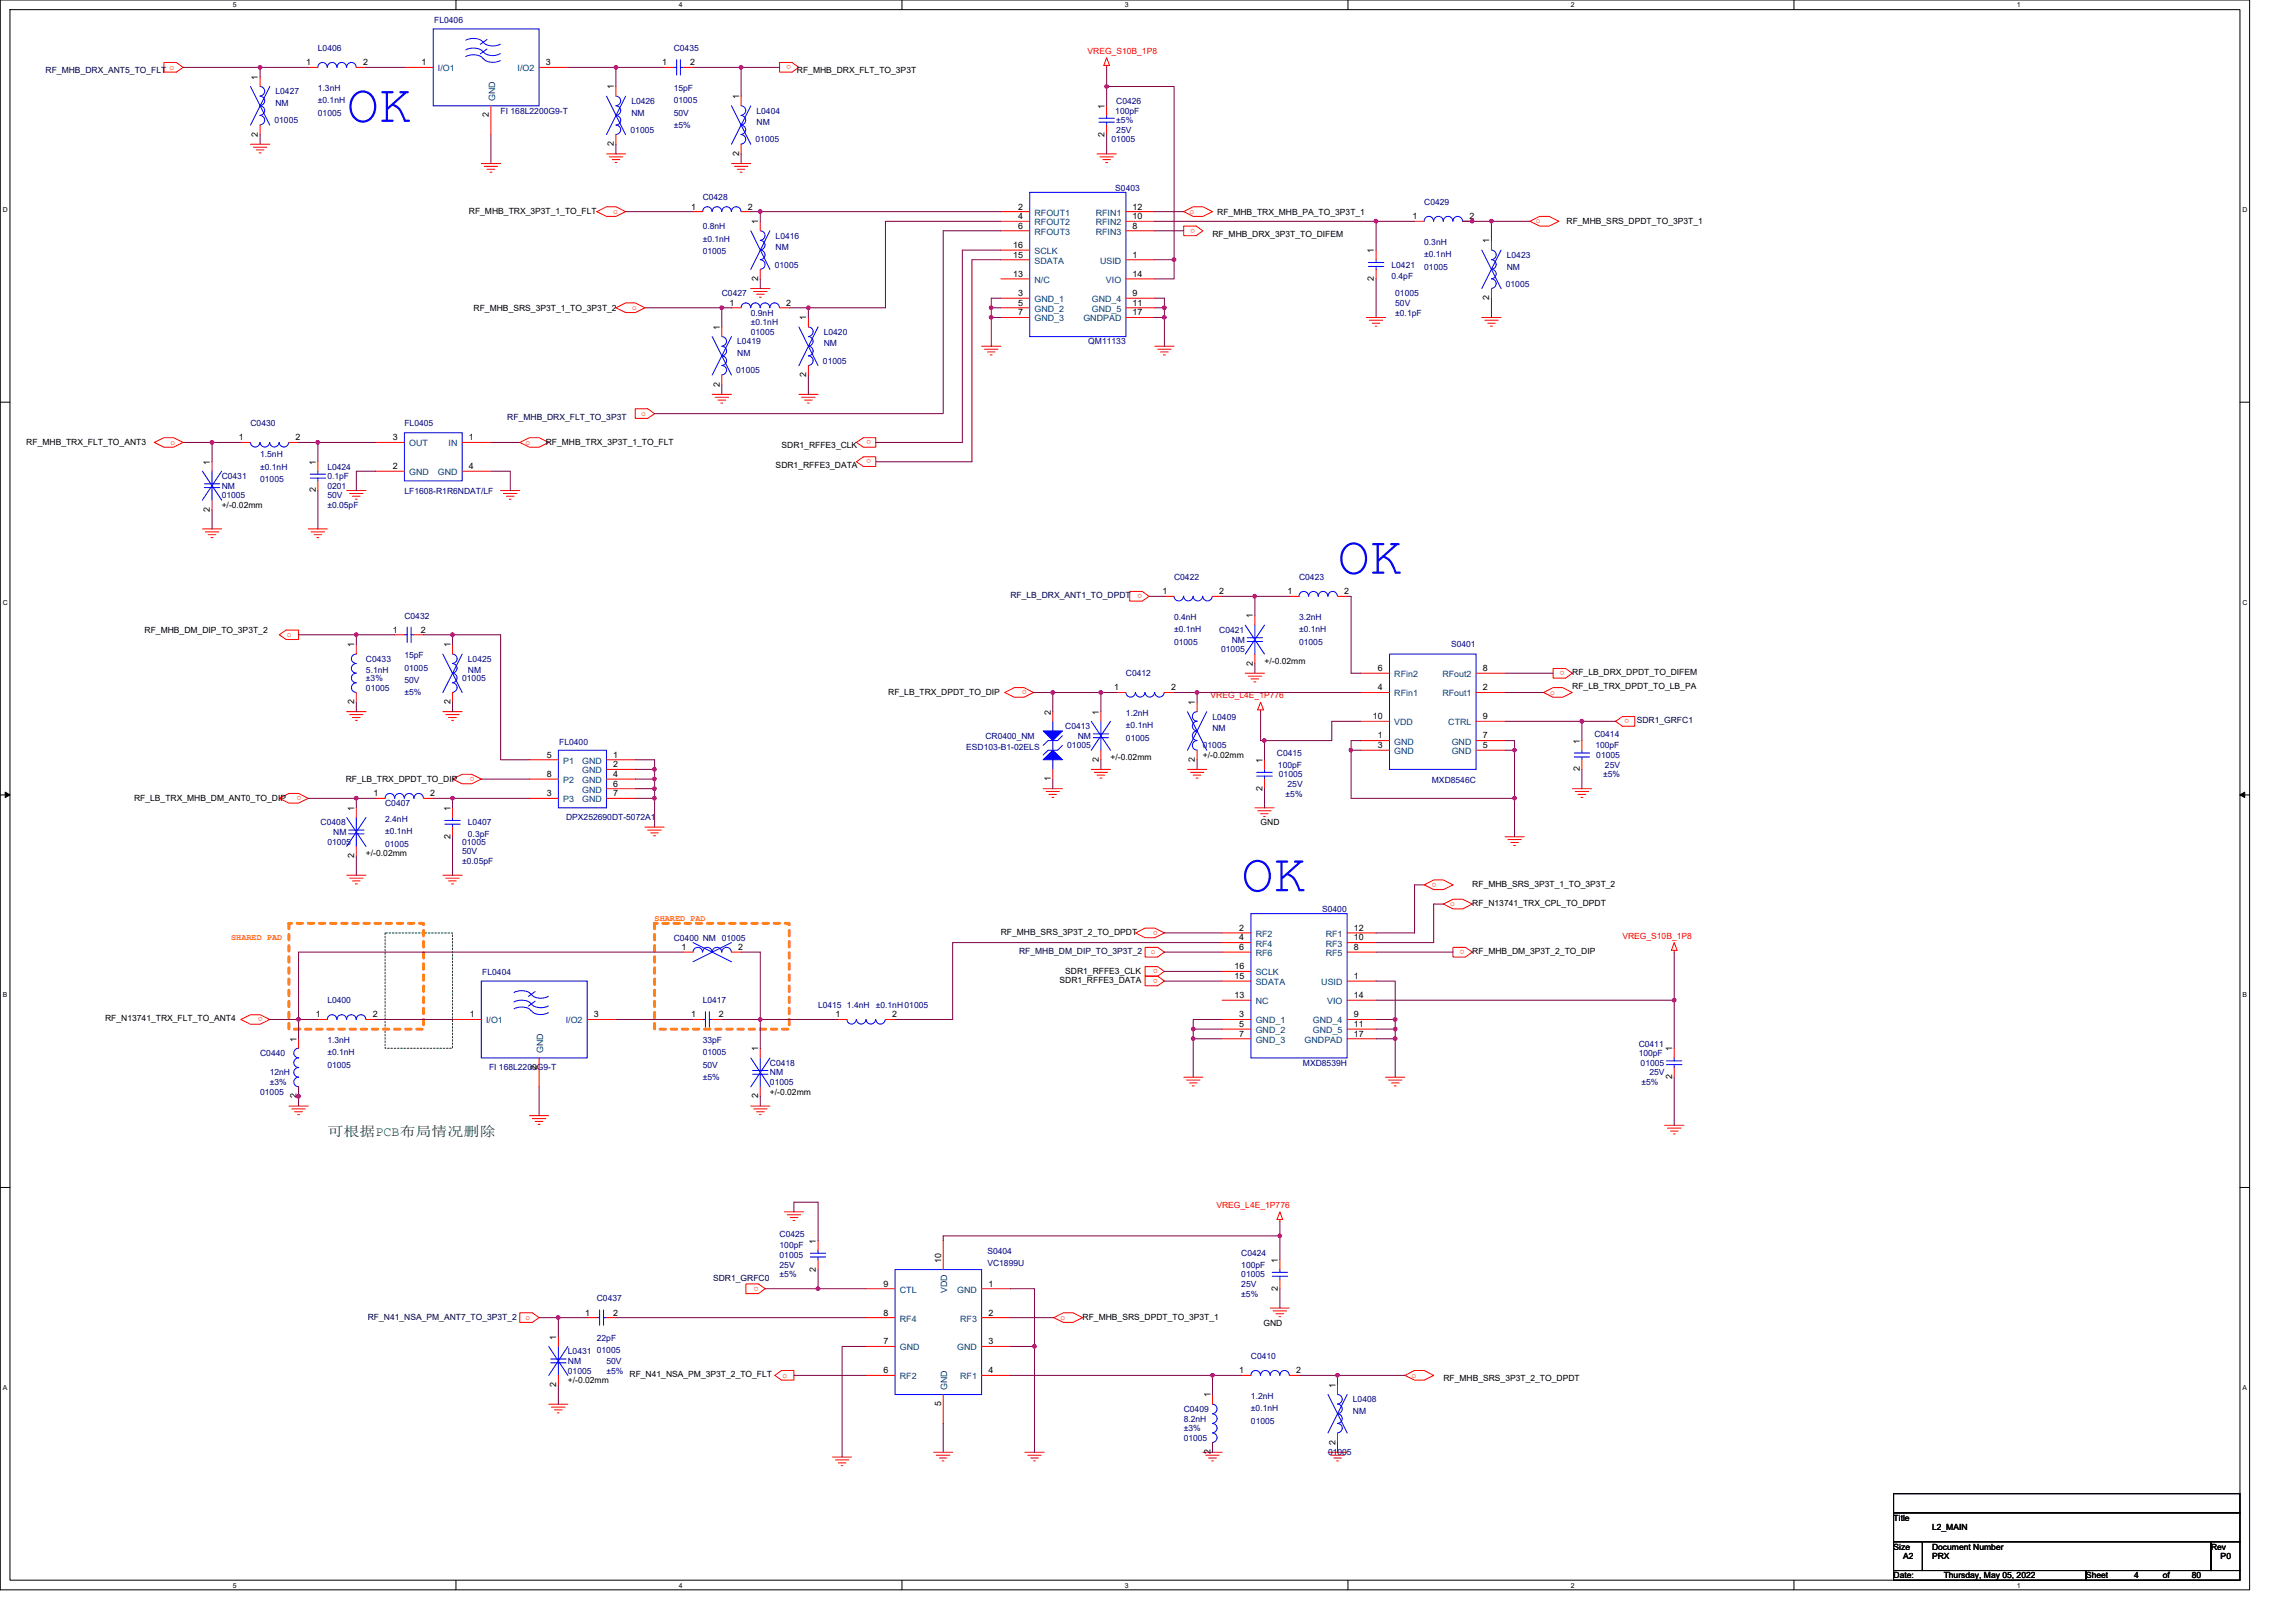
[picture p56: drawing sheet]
<svg xmlns="http://www.w3.org/2000/svg" width="297mm" height="210mm" viewBox="0 0 297 210" stroke-linecap="round" stroke-linejoin="round" font-family="sans-serif">
<defs><g id="words">
<g font-size="7" fill="#00f">
<text x="44.8" y="15.8">OK</text>
<text x="173" y="74.3">OK</text>
<text x="160.6" y="115.3">OK</text>
</g>
<text font-size="1.7" fill="#008000" x="42.4" y="147">可可可PCB布布布布删删</text>
<g font-size="1.1" fill="#000080">
<text x="56.2" y="3">FL0406</text>
<text x="41.1" y="6.6">L0406</text>
<text x="41.1" y="11.7">1.3nH</text>
<text x="87.2" y="6.6">C0435</text>
<text x="87.2" y="11.7">15pF</text>
<text x="35.5" y="16">01005</text>
<text x="35.6" y="12.2">L0427</text>
<text x="35.6" y="13.7">NM</text>
<text x="41.1" y="13.3">±0.1nH</text>
<text x="41.1" y="15">01005</text>
<text x="64.8" y="14.7">FI 168L2200G9-T</text>
<text x="81.6" y="17.2">01005</text>
<text x="81.7" y="13.5">L0426</text>
<text x="81.7" y="15">NM</text>
<text x="87.2" y="13.3">01005</text>
<text x="87.2" y="15">50V</text>
<text x="87.2" y="16.6">±5%</text>
<text x="97.9" y="14.7">L0404</text>
<text x="97.9" y="16.2">NM</text>
<text x="144.3" y="14.7">100pF</text>
<text x="144.4" y="13.5">C0426</text>
<text x="144.4" y="17.2">25V</text>
<text x="144.4" y="16">±5%</text>
<text x="97.7" y="18.4">01005</text>
<text x="143.8" y="18.4">01005</text>
<text x="90.9" y="25.9">C0428</text>
<text x="90.9" y="29.7">0.8nH</text>
<text x="144.3" y="24.7">S0403</text>
<text x="184.3" y="26.5">C0429</text>
<text x="90.9" y="31.3">±0.1nH</text>
<text x="90.9" y="32.9">01005</text>
<text x="100.2" y="34.6">01005</text>
<text x="100.3" y="30.9">L0416</text>
<text x="100.3" y="32.4">NM</text>
<text x="180" y="34.6">L0421</text>
<text x="184.3" y="31.6">0.3nH</text>
<text x="184.3" y="33.3">±0.1nH</text>
<text x="184.3" y="34.9">01005</text>
<text x="194.9" y="33.4">L0423</text>
<text x="194.9" y="34.9">NM</text>
<text x="93.4" y="38.4">C0427</text>
<text x="97.1" y="40.9">0.9nH</text>
<text x="180" y="36.1">0.4pF</text>
<text x="180.5" y="38.4">01005</text>
<text x="180.5" y="39.6">50V</text>
<text x="180.5" y="40.9">±0.1pF</text>
<text x="194.8" y="37.1">01005</text>
<text x="95.4" y="44.6">L0419</text>
<text x="95.4" y="46.1">NM</text>
<text x="97.1" y="42.1">±0.1nH</text>
<text x="97.1" y="43.3">01005</text>
<text x="106.5" y="47.1">01005</text>
<text x="106.6" y="43.3">L0420</text>
<text x="106.6" y="44.8">NM</text>
<text x="140.8" y="44.6">QM11133</text>
<text x="95.2" y="48.3">01005</text>
<text x="32.4" y="55.2">C0430</text>
<text x="33.7" y="59.1">1.5nH</text>
<text x="52.3" y="55.2">FL0405</text>
<text x="28.7" y="62">C0431</text>
<text x="28.7" y="63.2">NM</text>
<text x="28.7" y="64.5">01005</text>
<text x="33.7" y="60.8">±0.1nH</text>
<text x="33.7" y="62.4">01005</text>
<text x="42.4" y="60.8">L0424</text>
<text x="42.4" y="62">0.1pF</text>
<text x="42.4" y="63.2">0201</text>
<text x="42.4" y="64.5">50V</text>
<text x="42.4" y="65.7">±0.05pF</text>
<text x="52.3" y="64">LF1608-R1R6NDAT/LF</text>
<text x="151.9" y="75.1">C0422</text>
<text x="168.1" y="75.1">C0423</text>
<text x="52.3" y="80.1">C0432</text>
<text x="151.9" y="80.2">0.4nH</text>
<text x="151.9" y="81.8">±0.1nH</text>
<text x="151.9" y="83.4">01005</text>
<text x="157.7" y="81.9">C0421</text>
<text x="159.4" y="83.2">NM</text>
<text x="168.1" y="80.2">3.2nH</text>
<text x="168.1" y="81.8">±0.1nH</text>
<text x="168.1" y="83.4">01005</text>
<text x="187.7" y="83.8">S0401</text>
<text x="47.3" y="85.7">C0433</text>
<text x="47.3" y="87.1">5.1nH</text>
<text x="47.3" y="88.1">±3%</text>
<text x="47.3" y="89.4">01005</text>
<text x="52.3" y="85.2">15pF</text>
<text x="52.3" y="86.8">01005</text>
<text x="52.3" y="88.4">50V</text>
<text x="59.8" y="88.1">01005</text>
<text x="60.5" y="85.7">L0425</text>
<text x="60.5" y="87.1">NM</text>
<text x="145.7" y="87.5">C0412</text>
<text x="158" y="84.4">01005</text>
<text x="52.3" y="90">±5%</text>
<text x="127.5" y="95.6">CR0400_NM</text>
<text x="137.8" y="94.4">C0413</text>
<text x="139.4" y="95.6">NM</text>
<text x="145.7" y="92.6">1.2nH</text>
<text x="145.7" y="94.2">±0.1nH</text>
<text x="145.7" y="95.9">01005</text>
<text x="156.9" y="93.1">L0409</text>
<text x="156.9" y="94.6">NM</text>
<text x="206.3" y="95.4">C0414</text>
<text x="72.3" y="96.4">FL0400</text>
<text x="125" y="97.1">ESD103-B1-02ELS</text>
<text x="138.1" y="96.9">01005</text>
<text x="155.6" y="96.9">01005</text>
<text x="165.2" y="97.9">C0415</text>
<text x="165.3" y="99.3">100pF</text>
<text x="165.5" y="100.6">01005</text>
<text x="166.6" y="101.8">25V</text>
<text x="185.2" y="101.3">MXD8546C</text>
<text x="206.4" y="96.9">100pF</text>
<text x="206.5" y="98.1">01005</text>
<text x="207.4" y="100.6">±5%</text>
<text x="207.6" y="99.3">25V</text>
<text x="41.5" y="106.8">C0408</text>
<text x="49.8" y="104.3">C0407</text>
<text x="49.8" y="106.3">2.4nH</text>
<text x="49.8" y="107.9">±0.1nH</text>
<text x="60.5" y="106.8">L0407</text>
<text x="73.2" y="106.1">DPX252690DT-5072A1</text>
<text x="166.3" y="103.1">±5%</text>
<text x="42.4" y="109.3">01005</text>
<text x="43.1" y="108.1">NM</text>
<text x="49.8" y="109.6">01005</text>
<text x="59.8" y="109.3">01005</text>
<text x="59.8" y="110.6">50V</text>
<text x="59.8" y="111.8">±0.05pF</text>
<text x="60.5" y="108.3">0.3pF</text>
<text x="171" y="118">S0400</text>
<text x="87.2" y="121.8">C0400 NM 01005</text>
<text x="42.4" y="129.8">L0400</text>
<text x="62.4" y="126.2">FL0404</text>
<text x="90.9" y="129.8">L0417</text>
<text x="105.8" y="130.5">L0415 1.4nH</text>
<text x="113.3" y="130.5">±0.1nH01005</text>
<text x="33.7" y="136.7">C0440</text>
<text x="42.4" y="134.9">1.3nH</text>
<text x="42.4" y="136.6">±0.1nH</text>
<text x="90.9" y="134.9">33pF</text>
<text x="90.9" y="136.6">01005</text>
<text x="99.6" y="137.9">C0418</text>
<text x="168.6" y="137.9">MXD8539H</text>
<text x="212" y="135.4">C0411</text>
<text x="212" y="136.7">100pF</text>
<text x="212.3" y="137.9">01005</text>
<text x="33.7" y="141.7">01005</text>
<text x="34.9" y="139.2">12nH</text>
<text x="34.9" y="140.4">±3%</text>
<text x="42.4" y="138.2">01005</text>
<text x="63.3" y="138.4">FI 168L2200G9-T</text>
<text x="90.9" y="138.2">50V</text>
<text x="90.9" y="139.8">±5%</text>
<text x="99.6" y="139.2">NM</text>
<text x="99.6" y="140.4">01005</text>
<text x="212.4" y="140.4">±5%</text>
<text x="213.4" y="139.2">25V</text>
<text x="100.9" y="160.1">C0425</text>
<text x="100.9" y="161.6">100pF</text>
<text x="100.9" y="162.8">01005</text>
<text x="100.9" y="164.1">25V</text>
<text x="100.9" y="165.3">±5%</text>
<text x="127.7" y="162.3">S0404</text>
<text x="127.7" y="163.8">VC1899U</text>
<text x="160.6" y="162.6">C0424</text>
<text x="160.6" y="164.1">100pF</text>
<text x="160.6" y="165.3">01005</text>
<text x="160.6" y="166.6">25V</text>
<text x="160.6" y="167.8">±5%</text>
<text x="77.2" y="168.4">C0437</text>
<text x="77.2" y="173.5">22pF</text>
<text x="73.5" y="175.3">L0431</text>
<text x="73.5" y="176.5">NM</text>
<text x="73.5" y="177.8">01005</text>
<text x="77.2" y="175.1">01005</text>
<text x="78.5" y="176.5">50V</text>
<text x="78.5" y="177.8">±5%</text>
<text x="161.8" y="175.9">C0410</text>
<text x="153.1" y="182.7">C0409</text>
<text x="153.1" y="184">8.2nH</text>
<text x="153.1" y="185.2">±3%</text>
<text x="161.8" y="181">1.2nH</text>
<text x="161.8" y="182.6">±0.1nH</text>
<text x="161.8" y="184.2">01005</text>
<text x="175" y="181.5">L0408</text>
<text x="175" y="183">NM</text>
<text x="153.1" y="186.5">01005</text>
<text x="171.8" y="188.3">01005</text>
</g>
<g font-size="1.1" fill="#000040">
<text x="5.9" y="9.5">RF_MHB_DRX_ANT5_TO_FLT</text>
<text x="65.6" y="54.3">RF_MHB_DRX_FLT_TO_3P3T</text>
<text x="130.7" y="77.4">RF_LB_DRX_ANT1_TO_DPDT</text>
<text x="211.7" y="93.6">SDR1_GRFC1</text>
<text x="131.8" y="123.5">RF_MHB_DM_DIP_TO_3P3T_2</text>
<text x="92.3" y="165.8">SDR1_GRFC0</text>
<text x="47.6" y="170.8">RF_N41_NSA_PM_ANT7_TO_3P3T_2</text>
</g>
<g font-size="1.1" fill="#f00">
<text x="21.9" y="9">o</text>
<text x="102.4" y="8.4" transform="rotate(180 102.4 8.4)">o</text>
<text x="140.7" y="7">VREG_S10B_1P8</text>
<text x="79.3" y="27.7">o</text>
<text x="153.9" y="27.7">o</text>
<text x="154.6" y="29.6" transform="rotate(180 154.6 29.6)">o</text>
<text x="198.7" y="28.9">o</text>
<text x="81.8" y="40.1">o</text>
<text x="82.9" y="53.8">o</text>
<text x="22.1" y="57.6">o</text>
<text x="68" y="57.6">o</text>
<text x="112.7" y="57" transform="rotate(180 112.7 57)">o</text>
<text x="112.7" y="59.5" transform="rotate(180 112.7 59.5)">o</text>
<text x="147.8" y="76.9" transform="rotate(180 147.8 76.9)">o</text>
<text x="37.1" y="82.4">o</text>
<text x="132.8" y="89.3" transform="rotate(180 132.8 89.3)">o</text>
<text x="200.6" y="89.9">o</text>
<text x="202.4" y="86.8" transform="rotate(180 202.4 86.8)">o</text>
<text x="156.6" y="90.4">VREG_L4E_1P776</text>
<text x="210.8" y="93.1" transform="rotate(180 210.8 93.1)">o</text>
<text x="61.4" y="100.5" transform="rotate(180 61.4 100.5)">o</text>
<text x="39" y="103" transform="rotate(180 39 103)">o</text>
<text x="185.9" y="114.2" transform="rotate(180 185.9 114.2)">o</text>
<text x="187.6" y="117.3">o</text>
<text x="148.9" y="123.5">o</text>
<text x="149.8" y="120.4" transform="rotate(180 149.8 120.4)">o</text>
<text x="149.8" y="125.4" transform="rotate(180 149.8 125.4)">o</text>
<text x="189.5" y="122.9" transform="rotate(180 189.5 122.9)">o</text>
<text x="209.9" y="121.5">VREG_S10B_1P8</text>
<text x="34" y="131.6" transform="rotate(180 34 131.6)">o</text>
<text x="149.8" y="126.7" transform="rotate(180 149.8 126.7)">o</text>
<text x="157.4" y="156.3">VREG_L4E_1P776</text>
<text x="98.1" y="166.5" transform="rotate(180 98.1 166.5)">o</text>
<text x="68" y="170.8">o</text>
<text x="137.2" y="170.8">o</text>
<text x="101.2" y="178.3">o</text>
<text x="182.6" y="178.3">o</text>
</g>
<g font-size="1.1">
<text x="33.4" y="10.3" transform="rotate(-90 33.4 10.3)">1</text>
<text x="39.6" y="8.4">1</text>
<text x="47" y="8.4">2</text>
<text x="54.5" y="8.4">1</text>
<text x="70.6" y="8.4">3</text>
<text x="79.4" y="11.6" transform="rotate(-90 79.4 11.6)">1</text>
<text x="85.7" y="8.4">1</text>
<text x="89.3" y="8.4">2</text>
<text x="103.1" y="9.5">RF_MHB_DRX_FLT_TO_3P3T</text>
<text x="33.4" y="17.7" transform="rotate(-90 33.4 17.7)">2</text>
<text x="63.2" y="15.2" transform="rotate(-90 63.2 15.2)">2</text>
<text x="95.6" y="12.8" transform="rotate(-90 95.6 12.8)">1</text>
<text x="142.9" y="17.7" transform="rotate(-90 142.9 17.7)">2</text>
<text x="142.9" y="14.1" transform="rotate(-90 142.9 14.1)">1</text>
<text x="79.4" y="18.9" transform="rotate(-90 79.4 18.9)">2</text>
<text x="95.6" y="20.2" transform="rotate(-90 95.6 20.2)">2</text>
<text x="60.7" y="27.7">RF_MHB_TRX_3P3T_1_TO_FLT</text>
<text x="89.4" y="27.1">1</text>
<text x="96.7" y="27.1">2</text>
<text x="98.1" y="29" transform="rotate(-90 98.1 29)">1</text>
<text x="131.7" y="27.1">2</text>
<text x="131.7" y="28.4">4</text>
<text x="131.7" y="29.6">6</text>
<text x="146.5" y="27.1">12</text>
<text x="146.5" y="29.6">8</text>
<text x="146.5" y="28.4">10</text>
<text x="157.5" y="27.8">RF_MHB_TRX_MHB_PA_TO_3P3T_1</text>
<text x="182.7" y="28.4">1</text>
<text x="190.1" y="28.4">2</text>
<text x="202.7" y="29">RF_MHB_SRS_DPDT_TO_3P3T_1</text>
<text x="131.1" y="32.1">16</text>
<text x="131.1" y="33.3">15</text>
<text x="131.1" y="35.8">13</text>
<text x="146.5" y="35.8">14</text>
<text x="146.5" y="33.3">1</text>
<text x="156.9" y="30.6">RF_MHB_DRX_3P3T_TO_DIFEM</text>
<text x="177.8" y="32.7" transform="rotate(-90 177.8 32.7)">1</text>
<text x="192.7" y="31.5" transform="rotate(-90 192.7 31.5)">1</text>
<text x="61.3" y="40.2">RF_MHB_SRS_3P3T_1_TO_3P3T_2</text>
<text x="94.4" y="39.6">1</text>
<text x="98.1" y="36.4" transform="rotate(-90 98.1 36.4)">2</text>
<text x="101.7" y="39.6">2</text>
<text x="104.3" y="41.4" transform="rotate(-90 104.3 41.4)">1</text>
<text x="131.7" y="38.3">3</text>
<text x="131.7" y="39.6">5</text>
<text x="131.7" y="40.8">7</text>
<text x="146.5" y="38.3">9</text>
<text x="146.5" y="39.6">11</text>
<text x="146.5" y="40.8">17</text>
<text x="177.8" y="36.4" transform="rotate(-90 177.8 36.4)">2</text>
<text x="192.7" y="38.8" transform="rotate(-90 192.7 38.8)">2</text>
<text x="93.1" y="42.7" transform="rotate(-90 93.1 42.7)">1</text>
<text x="93.1" y="50" transform="rotate(-90 93.1 50)">2</text>
<text x="104.3" y="48.8" transform="rotate(-90 104.3 48.8)">2</text>
<text x="3.4" y="57.5">RF_MHB_TRX_FLT_TO_ANT3</text>
<text x="30.9" y="57">1</text>
<text x="38.2" y="57">2</text>
<text x="50.8" y="57">3</text>
<text x="60.7" y="57">1</text>
<text x="70.6" y="57.5">RF_MHB_TRX_3P3T_1_TO_FLT</text>
<text x="101.1" y="58">SDR1_RFFE3_CLK</text>
<text x="27.2" y="60.1" transform="rotate(-90 27.2 60.1)">1</text>
<text x="28.7" y="65.7">+/-0.02mm</text>
<text x="40.8" y="63.7" transform="rotate(-90 40.8 63.7)">2</text>
<text x="40.8" y="60.1" transform="rotate(-90 40.8 60.1)">1</text>
<text x="50.8" y="60.7">2</text>
<text x="60.7" y="60.7">4</text>
<text x="100.3" y="60.5">SDR1_RFFE3_DATA</text>
<text x="27.2" y="66.2" transform="rotate(-90 27.2 66.2)">2</text>
<text x="150.4" y="76.9">1</text>
<text x="157.7" y="76.9">2</text>
<text x="166.6" y="76.9">1</text>
<text x="173.9" y="76.9">2</text>
<text x="18.7" y="81.9">RF_MHB_DM_DIP_TO_3P3T_2</text>
<text x="45.8" y="83.8" transform="rotate(-90 45.8 83.8)">1</text>
<text x="50.8" y="81.9">1</text>
<text x="54.4" y="81.9">2</text>
<text x="58.3" y="83.8" transform="rotate(-90 58.3 83.8)">1</text>
<text x="162.1" y="80" transform="rotate(-90 162.1 80)">1</text>
<text x="144.2" y="89.3">1</text>
<text x="151.5" y="89.3">2</text>
<text x="162.1" y="86.1" transform="rotate(-90 162.1 86.1)">2</text>
<text x="163.6" y="85.9">+/-0.02mm</text>
<text x="178.3" y="89.3">4</text>
<text x="178.3" y="86.8">6</text>
<text x="191.8" y="89.3">2</text>
<text x="191.8" y="86.8">8</text>
<text x="203.4" y="87.4">RF_LB_DRX_DPDT_TO_DIFEM</text>
<text x="203.4" y="89.1">RF_LB_TRX_DPDT_TO_LB_PA</text>
<text x="45.8" y="91.1" transform="rotate(-90 45.8 91.1)">2</text>
<text x="58.3" y="91.1" transform="rotate(-90 58.3 91.1)">2</text>
<text x="114.9" y="90">RF_LB_TRX_DPDT_TO_DIP</text>
<text x="135.9" y="92.5" transform="rotate(-90 135.9 92.5)">2</text>
<text x="142.2" y="92.5" transform="rotate(-90 142.2 92.5)">1</text>
<text x="154.6" y="91.2" transform="rotate(-90 154.6 91.2)">1</text>
<text x="177.6" y="93.1">10</text>
<text x="178.3" y="95.6">1</text>
<text x="191.8" y="93.1">9</text>
<text x="191.8" y="95.6">7</text>
<text x="44.7" y="101.2">RF_LB_TRX_DPDT_TO_DIP</text>
<text x="70.7" y="98">5</text>
<text x="70.7" y="100.5">8</text>
<text x="79.3" y="98">1</text>
<text x="79.3" y="99.3">2</text>
<text x="79.3" y="100.5">4</text>
<text x="79.3" y="101.8">6</text>
<text x="135.9" y="101.1" transform="rotate(-90 135.9 101.1)">1</text>
<text x="142.2" y="98.6" transform="rotate(-90 142.2 98.6)">2</text>
<text x="143.7" y="98.3">+/-0.02mm</text>
<text x="154.6" y="98.6" transform="rotate(-90 154.6 98.6)">2</text>
<text x="155.6" y="98.1">+/-0.02mm</text>
<text x="163.3" y="98.7" transform="rotate(-90 163.3 98.7)">1</text>
<text x="178.3" y="96.8">3</text>
<text x="191.8" y="96.8">5</text>
<text x="204.4" y="99.8" transform="rotate(-90 204.4 99.8)">2</text>
<text x="204.4" y="96.2" transform="rotate(-90 204.4 96.2)">1</text>
<text x="17.4" y="103.7">RF_LB_TRX_MHB_DM_ANT0_TO_DIP</text>
<text x="45.8" y="104.9" transform="rotate(-90 45.8 104.9)">1</text>
<text x="48.3" y="103">1</text>
<text x="55.7" y="103">2</text>
<text x="58.3" y="104.9" transform="rotate(-90 58.3 104.9)">1</text>
<text x="70.7" y="103">3</text>
<text x="79.3" y="103">7</text>
<text x="163.1" y="106.8">GND</text>
<text x="163.3" y="102.3" transform="rotate(-90 163.3 102.3)">2</text>
<text x="45.8" y="111" transform="rotate(-90 45.8 111)">2</text>
<text x="47.3" y="110.8">+/-0.02mm</text>
<text x="58.3" y="108.5" transform="rotate(-90 58.3 108.5)">2</text>
<text x="190.5" y="114.8">RF_MHB_SRS_3P3T_1_TO_3P3T_2</text>
<text x="190.5" y="117.3">RF_N13741_TRX_CPL_TO_DPDT</text>
<text x="88.2" y="122.9">1</text>
<text x="95.5" y="122.9">2</text>
<text x="129.5" y="121">RF_MHB_SRS_3P3T_2_TO_DPDT</text>
<text x="137.8" y="126">SDR1_RFFE3_CLK</text>
<text x="159.7" y="125.4">16</text>
<text x="160.3" y="120.5">2</text>
<text x="160.3" y="121.7">4</text>
<text x="160.3" y="122.9">6</text>
<text x="175.2" y="120.5">12</text>
<text x="175.2" y="122.9">8</text>
<text x="175.2" y="121.7">10</text>
<text x="190.5" y="123.5">RF_MHB_DM_3P3T_2_TO_DIP</text>
<text x="40.8" y="131.7">1</text>
<text x="48.2" y="131.7">2</text>
<text x="60.8" y="131.7">1</text>
<text x="76.8" y="131.7">3</text>
<text x="89.4" y="131.7">1</text>
<text x="93" y="131.7">2</text>
<text x="108.1" y="131.7">1</text>
<text x="115.4" y="131.7">2</text>
<text x="137.1" y="127.2">SDR1_RFFE3_DATA</text>
<text x="159.7" y="126.7">15</text>
<text x="159.7" y="129.2">13</text>
<text x="160.3" y="131.7">3</text>
<text x="175.2" y="129.2">14</text>
<text x="175.2" y="126.7">1</text>
<text x="175.2" y="131.7">9</text>
<text x="13.6" y="132.1">RF_N13741_TRX_FLT_TO_ANT4</text>
<text x="38.4" y="134.8" transform="rotate(-90 38.4 134.8)">1</text>
<text x="98.1" y="136" transform="rotate(-90 98.1 136)">1</text>
<text x="160.3" y="132.9">5</text>
<text x="160.3" y="134.2">7</text>
<text x="175.2" y="132.9">11</text>
<text x="175.2" y="134.2">17</text>
<text x="216.3" y="136" transform="rotate(-90 216.3 136)">1</text>
<text x="38.4" y="142.2" transform="rotate(-90 38.4 142.2)">2</text>
<text x="69.5" y="138.4" transform="rotate(-90 69.5 138.4)">2</text>
<text x="98.1" y="142.2" transform="rotate(-90 98.1 142.2)">2</text>
<text x="99.6" y="141.7">+/-0.02mm</text>
<text x="216.3" y="139.7" transform="rotate(-90 216.3 139.7)">2</text>
<text x="105.6" y="160.9" transform="rotate(-90 105.6 160.9)">1</text>
<text x="105.6" y="164.5" transform="rotate(-90 105.6 164.5)">2</text>
<text x="114.3" y="166.5">9</text>
<text x="121.7" y="163.4" transform="rotate(-90 121.7 163.4)">10</text>
<text x="127.9" y="166.5">1</text>
<text x="165.3" y="167" transform="rotate(-90 165.3 167)">2</text>
<text x="165.3" y="163.4" transform="rotate(-90 165.3 163.4)">1</text>
<text x="72" y="173.4" transform="rotate(-90 72 173.4)">1</text>
<text x="75.7" y="170.2">1</text>
<text x="79.3" y="170.2">2</text>
<text x="114.3" y="174">7</text>
<text x="114.3" y="170.2">8</text>
<text x="127.9" y="170.2">2</text>
<text x="127.9" y="174">3</text>
<text x="140.1" y="170.8">RF_MHB_SRS_DPDT_TO_3P3T_1</text>
<text x="163.5" y="171.5">GND</text>
<text x="72" y="179.5" transform="rotate(-90 72 179.5)">2</text>
<text x="73.5" y="179">+/-0.02mm</text>
<text x="81.4" y="178.2">RF_N41_NSA_PM_3P3T_2_TO_FLT</text>
<text x="114.3" y="177.7">6</text>
<text x="127.9" y="177.7">4</text>
<text x="160.3" y="177.7">1</text>
<text x="167.7" y="177.7">2</text>
<text x="172.8" y="179.6" transform="rotate(-90 172.8 179.6)">1</text>
<text x="186.7" y="178.8">RF_MHB_SRS_3P3T_2_TO_DPDT</text>
<text x="121.7" y="182" transform="rotate(-90 121.7 182)">5</text>
<text x="156.6" y="180.8" transform="rotate(-90 156.6 180.8)">1</text>
<text x="156.6" y="188.2" transform="rotate(-90 156.6 188.2)">2</text>
<text x="172.8" y="186.9" transform="rotate(-90 172.8 186.9)">2</text>
<text x="245" y="196.8">Title</text>
<text x="245" y="200.5">Size</text>
<text x="246.2" y="201.8">A2</text>
<text x="250" y="200.5">Document Number</text>
<text x="250" y="201.8">PRX</text>
<text x="250" y="198">L2_MAIN</text>
<text x="286" y="200.5">Rev</text>
<text x="287.3" y="201.8">P0</text>
<text x="245" y="204.3">Date:</text>
<text x="251.5" y="204.3">Thursday, May 05, 2022</text>
<text x="269.9" y="204.3">Sheet</text>
<text x="276.1" y="204.3">4</text>
<text x="279.8" y="204.3">of</text>
<text x="283.6" y="204.3">80</text>
</g>
<g font-size="1.1" fill="#004080">
<text x="56.7" y="9.2">I/O1</text>
<text x="67" y="9.2">I/O2</text>
<text x="64" y="13.1" transform="rotate(-90 64 13.1)">GND</text>
<text x="133.8" y="27.9">RFOUT1</text>
<text x="133.8" y="29.1">RFOUT2</text>
<text x="141.8" y="27.9">RFIN1</text>
<text x="141.8" y="29.1">RFIN2</text>
<text x="133.8" y="32.9">SCLK</text>
<text x="133.8" y="34.1">SDATA</text>
<text x="133.8" y="30.4">RFOUT3</text>
<text x="141.8" y="30.4">RFIN3</text>
<text x="142.3" y="34.1">USID</text>
<text x="133.8" y="39.1">GND_1</text>
<text x="133.8" y="40.3">GND_2</text>
<text x="133.8" y="36.6">N/C</text>
<text x="133.8" y="41.6">GND_3</text>
<text x="140.2" y="41.6">GNDPAD</text>
<text x="141.2" y="39.1">GND_4</text>
<text x="141.2" y="40.3">GND_5</text>
<text x="143.1" y="36.6">VIO</text>
<text x="52.9" y="57.8">OUT</text>
<text x="58" y="57.8">IN</text>
<text x="52.9" y="61.5">GND</text>
<text x="56.6" y="61.5">GND</text>
<text x="180.4" y="87.6">RFin2</text>
<text x="186.6" y="87.6">RFout2</text>
<text x="180.4" y="90.1">RFin1</text>
<text x="180.4" y="93.9">VDD</text>
<text x="186.6" y="90.1">RFout1</text>
<text x="187.4" y="93.9">CTRL</text>
<text x="72.9" y="98.8">P1</text>
<text x="72.9" y="101.3">P2</text>
<text x="75.3" y="98.8">GND</text>
<text x="75.3" y="100.1">GND</text>
<text x="75.3" y="101.3">GND</text>
<text x="180.4" y="96.4">GND</text>
<text x="180.4" y="97.6">GND</text>
<text x="187.8" y="97.6">GND</text>
<text x="187.8" y="96.4">GND</text>
<text x="72.9" y="103.8">P3</text>
<text x="75.3" y="102.6">GND</text>
<text x="75.3" y="103.8">GND</text>
<text x="162.5" y="121.2">RF2</text>
<text x="162.5" y="122.5">RF4</text>
<text x="162.5" y="123.7">RF6</text>
<text x="171.5" y="121.2">RF1</text>
<text x="171.5" y="123.7">RF5</text>
<text x="171.5" y="122.5">RF3</text>
<text x="162.5" y="126.2">SCLK</text>
<text x="162.5" y="127.5">SDATA</text>
<text x="162.5" y="129.9">NC</text>
<text x="170.9" y="127.5">USID</text>
<text x="171.7" y="129.9">VIO</text>
<text x="62.9" y="132.4">I/O1</text>
<text x="70.3" y="136.3" transform="rotate(-90 70.3 136.3)">GND</text>
<text x="73.2" y="132.4">I/O2</text>
<text x="162.5" y="132.4">GND_1</text>
<text x="162.5" y="133.7">GND_2</text>
<text x="162.5" y="134.9">GND_3</text>
<text x="168.8" y="134.9">GNDPAD</text>
<text x="169.9" y="132.4">GND_4</text>
<text x="169.9" y="133.7">GND_5</text>
<text x="116.4" y="167.3">CTL</text>
<text x="122.6" y="167.3" transform="rotate(-90 122.6 167.3)">VDD</text>
<text x="123.8" y="167.3">GND</text>
<text x="116.4" y="171">RF4</text>
<text x="124.2" y="171">RF3</text>
<text x="116.4" y="178.5">RF2</text>
<text x="116.4" y="174.8">GND</text>
<text x="122.6" y="179.9" transform="rotate(-90 122.6 179.9)">GND</text>
<text x="123.8" y="174.8">GND</text>
<text x="124.2" y="178.5">RF1</text>
</g>
<g font-size="1.1" fill="#ff8000">
<text x="84.7" y="119.1">SHARED PAD</text>
<text x="29.9" y="121.6">SHARED PAD</text>
</g>
<g font-size=".9">
<text x="30.1" y="1">5</text>
<text x="87.8" y="1">4</text>
<text x="145.5" y="1">3</text>
<text x="203.2" y="1">2</text>
<text x="260.9" y="1">1</text>
<text x=".4" y="27.5">D</text>
<text x="290.1" y="27.5">D</text>
<text x=".4" y="78.3">C</text>
<text x="290.1" y="78.3">C</text>
<text x=".4" y="129.1">B</text>
<text x="290.1" y="129.1">B</text>
<text x=".4" y="179.9">A</text>
<text x="290.1" y="179.9">A</text>
<text x="30.1" y="205.4">5</text>
<text x="87.8" y="205.4">4</text>
<text x="145.5" y="205.4">3</text>
<text x="203.2" y="205.4">2</text>
<text x="260.9" y="205.4">1</text>
</g>
</g></defs>
<path d="M0 0h291v205.7h-291zM1.3 1.2h288.5v203.3h-288.5z" fill="none" stroke="#000" stroke-width=".13"/>
<g fill="#fff">
<path d="M30.1 .1h.5v1h-.5z"/>
<path d="M30.1 204.6h.5v1h-.5z"/>
</g>
<path d="M59 0v1.2M59 204.5v1.2" fill="none" stroke="#000" stroke-width=".13"/>
<g fill="#fff">
<path d="M87.8 .1h.5v1h-.5z"/>
<path d="M87.8 204.6h.5v1h-.5z"/>
</g>
<path d="M116.7 0v1.2M116.7 204.5v1.2" fill="none" stroke="#000" stroke-width=".13"/>
<g fill="#fff">
<path d="M145.5 .1h.5v1h-.5z"/>
<path d="M145.5 204.6h.5v1h-.5z"/>
</g>
<path d="M174.4 0v1.2M174.4 204.5v1.2" fill="none" stroke="#000" stroke-width=".13"/>
<g fill="#fff">
<path d="M203.2 .1h.5v1h-.5z"/>
<path d="M203.2 204.6h.5v1h-.5z"/>
</g>
<path d="M232.1 0v1.2M232.1 204.5v1.2" fill="none" stroke="#000" stroke-width=".13"/>
<g fill="#fff">
<path d="M260.9 .1h.5v1h-.5z"/>
<path d="M260.9 204.6h.5v1h-.5z"/>
<path d="M.4 26.6h.6v1h-.6z"/>
<path d="M290.1 26.6h.6v1h-.6z"/>
<path d="M.4 77.4h.6v1h-.6z"/>
<path d="M290.1 77.4h.6v1h-.6z"/>
</g>
<path d="M0 52h1.3M289.8 52h1.2" fill="none" stroke="#000" stroke-width=".13"/>
<g fill="#fff">
<path d="M.4 128.3h.5v1h-.5z"/>
<path d="M290.1 128.3h.6v1h-.6z"/>
</g>
<path d="M0 102.9h1.3M.7 102.5l.6 .4-.6 .3zM289.8 102.9h1.2M289.8 102.9l.6-.4v.7z" fill="none" stroke="#000" stroke-width=".13"/>
<path d="M.7 102.5l.6 .4-.6 .3zM289.8 102.9l.6-.4v.7z" fill="#000"/>
<g fill="#fff">
<path d="M.4 179.1h.5v1h-.5z"/>
<path d="M290.1 179.1h.6v1h-.6z"/>
</g>
<path d="M0 153.7h1.3M289.8 153.7h1.2M245 193.3h44.8v2.5h-44.8zM245 195.8h44.8v3.7h-44.8zM245 199.5h3.7v3.7h-3.7zM248.7 199.5h37.3v3.7h-37.3zM286 199.5h3.8v3.7h-3.8zM245 203.2h24.9v1.3h-24.9zM269.9 203.2h19.9v1.3h-19.9z" fill="none" stroke="#000" stroke-width=".13"/>
<path d="M49.8 120.7h8.7v15h-8.7z" fill="none" stroke="#008000" stroke-width=".13" stroke-dasharray=".2 .2"/>
<path d="M37.4 119.5h17.4v13.7h-17.4zM84.7 119.5h17.4v13.7h-17.4z" fill="none" stroke="#ff8000" stroke-width=".36" stroke-dasharray=".7 .7"/>
<g fill="none" stroke="#f00" stroke-width=".13">
<path d="M21.2 8.1h1.6l.9 .6-.9 .6h-1.6zM32.4 18.7h2.5M32.8 19h1.7M33.1 19.4h1M33.5 19.8h.3M78.5 19.9h2.4M100.9 8.1h1.6l.9 .6-.9 .6h-1.6zM141.9 19.9h2.5M143.2 8.5v.2M143.2 13.7v1.2M143.2 16.2v1.2M143.2 7.5l.3 1h-.7z"/>
<path d="M62.3 21.2h2.5M62.6 21.5h1.8M63 21.9h1M63.4 22.3h.2M77.2 27.4l1.3-.6h1.2l1.2 .6-1.2 .6h-1.2zM78.8 20.3h1.8M79.2 20.7h1M79.6 21h.2M79.7 39.8l1.2-.6h1.3l1.2 .6-1.2 .6h-1.3zM89.7 27.4h1.2M94.6 21.2h2.5M95 21.5h1.7"/>
<path d="M95.4 21.9h1M95.8 22.3h.2M95.9 27.4h1.2M97.1 37.3h2.5M97.5 37.7h1.7M97.9 38.1h1M98.3 38.5h.2M98.4 28.6v1.3M98.4 34.9v1.2M129.5 38.6h3.7M129.5 27.4h3.7M129.5 39.8h3.7"/>
<path d="M129.5 32.4h3.7M129.5 33.6h3.7M129.5 36.1h3.7M129.5 28.6h3.7M129.5 29.9h3.7M142.3 20.3h1.7M142.7 20.7h1M143 21h.3M145.7 27.4h3.7M145.7 33.6h3.7M145.7 36.1h3.7M145.7 38.6h3.7"/>
<path d="M145.7 29.9h3.7M145.7 39.8h3.7M145.7 28.6h3.7M153.1 29.3h1.6l.9 .6-.9 .6h-1.6zM153.1 27.4l1.3-.6h1.2l1.3 .6-1.3 .6h-1.2zM178 32.4v1.2M178 34.9v1.2M183 28.6h1.3M189.2 28.6h1.3M197.9 28.6l1.3-.6h1.2l1.3 .6-1.3 .7h-1.2zM20 57.3l1.2-.7h1.3l1.2 .7-1.2 .6h-1.3zM67.2 57.3l1.3-.7h1.2l1.3 .7-1.3 .6h-1.2z"/>
<path d="M82.2 52.9h1.6l.9 .6-.9 .6h-1.6zM92.1 51h2.5M92.5 51.4h1.8M92.9 51.8h1M93.3 52.2h.2M93.4 42.3v1.3M93.4 48.5v1.3M103.4 51h2.4M103.7 51.4h1.8M104.1 51.8h1M104.5 52.2h.2M104.6 41.1v1.2"/>
<path d="M104.6 47.3v1.2M110.8 57.3l.9-.7h1.6v1.3h-1.6zM110.8 59.8l.9-.7h1.6v1.3h-1.6zM127 44.8h2.5M127.4 45.2h1.7M127.7 45.6h1M128.1 45.9h.3M129.5 41.1h3.7M145.7 41.1h3.7M149.4 44.8h2.5M149.8 45.2h1.7M150.1 45.6h1"/>
<path d="M150.5 45.9h.3M176.8 41.1h2.5M177.1 41.4h1.8M177.5 41.8h1M177.9 42.2h.2M191.7 41.1h2.5M192.1 41.4h1.7M192.5 41.8h1M192.8 42.2h.3M26.2 68.5h2.5M26.6 68.8h1.7M26.9 69.2h1"/>
<path d="M27.3 69.6h.3M39.9 68.5h2.5M40.2 68.8h1.8M40.6 69.2h1M41 69.6h.2M44.8 63.5h2.5M45.2 63.9h1.8M45.6 64.2h1M46 64.6h.2M64.8 63.5h2.4M65.1 63.9h1.8M65.5 64.2h1"/>
<path d="M65.9 64.6h.2M146.2 76.5h1.6l.9 .7-.9 .6h-1.6zM36.1 82.1l.9-.6h1.6v1.3h-1.6zM44.8 92.1h2.5M45.2 92.5h1.8M45.6 92.9h1M46 93.2h.2M46.1 83.4v1.2M46.1 89.6v1.3M51.1 82.1h1.2M53.6 82.1h1.2M57.3 92.1h2.5"/>
<path d="M57.7 92.5h1.7M58 92.9h1M58.4 93.2h.3M58.5 83.4v1.2M58.5 89.6v1.3M68.5 98.3h3.7M78.5 98.3h3.7M78.5 99.6h3.7M130 89.6l1.2-.6h1.3l1.2 .6-1.2 .6h-1.3zM141.2 99.6h2.5M141.6 99.9h1.7M144.4 89.6h1.3"/>
<path d="M150.6 89.6h1.3M153.6 99.6h2.5M154 99.9h1.7M154.9 90.9v1.2M154.9 97.1v1.2M161.1 87.1h2.5M161.5 87.5h1.7M161.8 87.9h1M162.2 88.2h.3M163.1 91.9v.2M163.1 90.9l.4 1h-.8zM163.6 98.3v1.3"/>
<path d="M199.7 89.6l1.2-.6h1.3l1.2 .6-1.2 .6h-1.3zM200.9 86.5h1.6l.9 .6-.9 .7h-1.6zM209 93.3l.9-.6h1.6v1.3h-1.6zM36.1 103.3l1.3-.6h1.2l1.3 .6-1.3 .6h-1.2zM44.8 113.3h2.5M45.2 113.6h1.8M45.6 114h1M46 114.4h.2M48.6 103.3h1.2M54.8 103.3h1.2M57.3 113.3h2.5M57.7 113.6h1.7"/>
<path d="M58 114h1M58.4 114.4h.3M58.5 100.8l1.3-.6h1.2l1.3 .6-1.3 .6h-1.2zM58.5 104.5v1.3M58.5 107v1.3M68.5 103.3h3.7M68.5 100.8h3.7M78.5 100.8h3.7M78.5 102.1h3.7M78.5 103.3h3.7M83.4 107h2.5M83.8 107.4h1.8"/>
<path d="M84.2 107.8h1M84.6 108.2h.2M135 102.1h2.5M135.3 102.4h1.8M135.7 102.8h1M136.1 103.2h.2M141.9 100.3h1M142.3 100.7h.3M154.4 100.3h1M154.7 100.7h.3M162.3 104.5h2.5M162.7 104.9h1.8"/>
<path d="M163.1 105.3h1M163.5 105.7h.2M163.6 100.8v1.3M184.3 114.5l1.2-.6h1.2l1.3 .6-1.3 .6h-1.2zM186.7 117l1.3-.6h1.2l1.3 .6-1.3 .6h-1.2zM194.7 108.3h2.5M195.1 108.6h1.7M195.4 109h1M195.8 109.4h.3M203.4 102.1h2.5M203.8 102.4h1.7M204.1 102.8h1"/>
<path d="M204.5 103.2h.3M31.2 131.9l1.2-.6h1.3l1.2 .6-1.2 .6h-1.3zM38.6 134.4v1.3M88.4 123.2h1.3M94.6 123.2h1.3M108.3 131.9h1.3M114.6 131.9h1.2M146.9 120.7l1.2-.6h1.3l1.2 .6-1.2 .6h-1.3zM148.1 122.6h1.7l.8 .6-.8 .6h-1.7zM148.1 125.1h1.7l.8 .6-.8 .6h-1.7zM148.1 126.3h1.7l.8 .7-.8 .6h-1.7zM153.1 139.4h2.5"/>
<path d="M153.5 139.8h1.8M179.3 139.4h2.5M179.6 139.8h1.8M188 122.6h1.6l.9 .6-.9 .6h-1.6zM216.6 122l.4 1h-.8zM216.6 123v.2M37.4 143.1h2.5M37.8 143.5h1.7M38.1 143.9h1M38.5 144.3h.3M38.6 140.7v1.2M68.5 144.4h2.5"/>
<path d="M68.9 144.8h1.7M69.2 145.1h1M69.6 145.5h.3M97.1 143.1h2.5M97.5 143.5h1.7M97.9 143.9h1M98.3 144.3h.2M101.5 156.8h2.5M101.9 157.2h1.7M102.2 157.6h1M102.6 157.9h.2M153.9 140.1h1"/>
<path d="M154.3 140.5h.2M165.6 156.8l.3 1h-.7zM165.6 157.8v.3M180 140.1h1M180.4 140.5h.2M215.4 145.6h2.4M215.7 146h1.8M216.1 146.4h1M216.5 146.7h.2M67.2 169.9h1.7l.8 .6-.8 .6h-1.7zM96.5 166.2h1.6l.9 .6-.9 .6h-1.6zM100.2 178l.9-.6h1.6v1.2h-1.6z"/>
<path d="M105.8 160.5v1.3M105.8 163v1.3M136.3 170.5l1.3-.6h1.2l1.3 .6-1.3 .6h-1.2zM160.6 178h1.2M164.3 169.3h2.5M164.7 169.7h1.8M165.1 170h1M165.5 170.4h.2M166.8 178h1.3M173 179.2v1.3M181.8 178l1.2-.6h1.3l1.2 .6-1.2 .6h-1.3zM71 181.7h2.5"/>
<path d="M71.3 182.1h1.8M71.7 182.5h1M72.1 182.8h.2M107.7 188.6h2.5M108.1 188.9h1.7M108.5 189.3h.9M108.8 189.7h.3M120.8 187.9h2.5M121.1 188.3h1.8M121.5 188.7h1M121.9 189.1h.2M132.6 187.9h2.5"/>
<path d="M133 188.3h1.7M133.3 188.7h1M133.7 189.1h.3M155.6 187.9h2.5M156 188.3h1.7M156.4 188.7h1M156.7 189.1h.3M156.9 180.5v1.2M156.9 186.7v1.2M171.8 187.9h2.5M172.2 188.3h1.7M172.5 188.7h1"/>
<path d="M172.9 189.1h.3M173 185.4v1.3"/>
</g>
<g fill="none" stroke="#00f" stroke-width=".13">
<path d="M142.2 15.3h2M142.2 15.8h2M143.2 14.9v.4M143.2 15.8v.4M92.1 27.4a.6 .6 0 0 0-.6-.6 .6 .6 0 0 0-.6 .6M93.4 27.4a.61 .61 0 0 0-.7-.6 .61 .61 0 0 0-.6 .6M94.6 27.4a.61 .61 0 0 0-.6-.6 .61 .61 0 0 0-.6 .6M95.9 27.4a.61 .61 0 0 0-.7-.6 .61 .61 0 0 0-.6 .6M97.1 29.9l2.5 5M98.4 29.9a.61 .61 0 0 1 .6 .6 .61 .61 0 0 1-.6 .6M98.4 31.1a.61 .61 0 0 1 .6 .6 .61 .61 0 0 1-.6 .6M98.4 32.4a.61 .61 0 0 1 .6 .6 .61 .61 0 0 1-.6 .6 .62 .62 0 0 1 .6 .6 .62 .62 0 0 1-.6 .6"/>
<path d="M99.6 29.9l-2.5 5M133.2 24.9h12.5v18.7h-12.5zM177 34h2M177 34.5h2M178 33.6v.4M178 34.5v.4M185.5 28.6a.6 .6 0 0 0-.7-.6 .6 .6 0 0 0-.5 .6M188 28.6a.61 .61 0 0 0-.7-.6 .61 .61 0 0 0-.6 .6 .62 .62 0 0 0-.6-.6 .62 .62 0 0 0-.6 .6M189.2 28.6a.61 .61 0 0 0-.6-.6 .61 .61 0 0 0-.6 .6M92.1 43.6l2.5 4.9M93.4 43.6a.61 .61 0 0 1 .6 .6 .61 .61 0 0 1-.6 .6 .62 .62 0 0 1 .6 .6 .62 .62 0 0 1-.6 .6M93.4 46.1a.61 .61 0 0 1 .6 .6 .61 .61 0 0 1-.6 .6"/>
<path d="M93.4 47.3a.6 .6 0 0 1 .6 .6 .6 .6 0 0 1-.6 .6M94.6 43.6l-2.5 4.9M103.4 42.3l2.4 5M104.6 42.3a.61 .61 0 0 1 .6 .6 .61 .61 0 0 1-.6 .6M104.6 43.6a.61 .61 0 0 1 .6 .6 .61 .61 0 0 1-.6 .6 .62 .62 0 0 1 .6 .6 .62 .62 0 0 1-.6 .6M104.6 46.1a.61 .61 0 0 1 .6 .6 .61 .61 0 0 1-.6 .6M105.8 42.3l-2.4 5M46.1 84.6a.6 .6 0 0 0-.6 .6 .6 .6 0 0 0 .6 .7M46.1 85.9a.61 .61 0 0 0-.6 .6 .61 .61 0 0 0 .6 .6M46.1 87.1a.62 .62 0 0 0-.6 .6 .62 .62 0 0 0 .6 .7 .61 .61 0 0 0-.6 .6 .61 .61 0 0 0 .6 .6M52.3 82.1h.4M52.7 81.2v1.9"/>
<path d="M53.2 81.2v1.9M53.2 82.1h.4M57.3 84.6l2.5 5M58.5 84.6a.6 .6 0 0 1 .6 .7 .6 .6 0 0 1-.6 .6M58.5 85.9a.61 .61 0 0 1 .6 .6 .61 .61 0 0 1-.6 .6M58.5 87.1a.61 .61 0 0 1 .6 .6 .61 .61 0 0 1-.6 .6M58.5 88.4a.61 .61 0 0 1 .6 .6 .61 .61 0 0 1-.6 .6M59.8 84.6l-2.5 5M72.2 97.1h6.3v7.4h-6.3zM146.9 89.6a.61 .61 0 0 1-.6 .6 .61 .61 0 0 1-.6-.6M148.1 89.6a.6 .6 0 0 1-.6 .6 .6 .6 0 0 1-.6-.6M149.4 89.6a.61 .61 0 0 1-.6 .6 .61 .61 0 0 1-.7-.6"/>
<path d="M150.6 89.6a.61 .61 0 0 1-.6 .6 .61 .61 0 0 1-.6-.6M153.6 92.1l2.5 5M154.9 92.1a.61 .61 0 0 0-.6 .6 .61 .61 0 0 0 .6 .6M154.9 93.3a.61 .61 0 0 0-.6 .7 .61 .61 0 0 0 .6 .6M154.9 94.6a.61 .61 0 0 0-.6 .6 .61 .61 0 0 0 .6 .6 .62 .62 0 0 0-.6 .6 .62 .62 0 0 0 .6 .7M156.1 92.1l-2.5 5M162.6 99.9h2M163.6 99.6v.3M51.1 103.3a.61 .61 0 0 0-.7-.6 .61 .61 0 0 0-.6 .6M52.3 103.3a.61 .61 0 0 0-.6-.6 .61 .61 0 0 0-.6 .6M54.8 103.3a.6 .6 0 0 0-.6-.6 .6 .6 0 0 0-.6 .6 .62 .62 0 0 0-.7-.6 .62 .62 0 0 0-.6 .6M57.5 106.2h2"/>
<path d="M57.5 106.7h2M58.5 105.8v.4M58.5 106.7v.3M162.6 100.4h2M163.6 100.4v.4M38.6 135.7a.61 .61 0 0 0-.6 .6 .61 .61 0 0 0 .6 .6M38.6 136.9a.61 .61 0 0 0-.6 .6 .61 .61 0 0 0 .6 .6M38.6 138.2a.61 .61 0 0 0-.6 .6 .61 .61 0 0 0 .6 .6M38.6 139.4a.61 .61 0 0 0-.6 .6 .61 .61 0 0 0 .6 .6M89.7 123.2a.61 .61 0 0 1 .6-.6 .61 .61 0 0 1 .6 .6M89.7 122l4.9 2.5M90.9 123.2a.6 .6 0 0 1 .6-.6 .6 .6 0 0 1 .6 .6"/>
<path d="M92.1 123.2a.61 .61 0 0 1 .6-.6 .61 .61 0 0 1 .7 .6 .62 .62 0 0 1 .6-.6 .62 .62 0 0 1 .6 .6M94.6 122l-4.9 2.5M109.6 131.9a.6 .6 0 0 0 .6 .6 .6 .6 0 0 0 .6-.6M110.8 131.9a.61 .61 0 0 0 .6 .6 .61 .61 0 0 0 .6-.6M112.1 131.9a.61 .61 0 0 0 .6 .6 .61 .61 0 0 0 .6-.6M113.3 131.9a.61 .61 0 0 0 .6 .6 .61 .61 0 0 0 .6-.6M104.8 162.2h2M104.8 162.7h2M105.8 161.8v.4M105.8 162.7v.3M164.3 178a.61 .61 0 0 0-.6-.6 .61 .61 0 0 0-.6 .6 .62 .62 0 0 0-.6-.6 .62 .62 0 0 0-.7 .6M165.6 178a.61 .61 0 0 0-.7-.6 .61 .61 0 0 0-.6 .6"/>
<path d="M166.8 178a.6 .6 0 0 0-.6-.6 .6 .6 0 0 0-.6 .6M156.9 181.7a.61 .61 0 0 1 .6 .6 .61 .61 0 0 1-.6 .6M156.9 183a.61 .61 0 0 1 .6 .6 .61 .61 0 0 1-.6 .6M156.9 184.2a.6 .6 0 0 1 .6 .6 .6 .6 0 0 1-.6 .6M156.9 185.4a.61 .61 0 0 1 .6 .7 .61 .61 0 0 1-.6 .6M171.8 180.5l2.5 4.9M173 180.5a.61 .61 0 0 1 .6 .6 .61 .61 0 0 1-.6 .6 .62 .62 0 0 1 .6 .6 .62 .62 0 0 1-.6 .6M173 183a.61 .61 0 0 1 .6 .6 .61 .61 0 0 1-.6 .6M173 184.2a.6 .6 0 0 1 .6 .6 .6 .6 0 0 1-.6 .6M174.3 180.5l-2.5 4.9"/>
</g>
<path d="M135 98.3l1.2-1.2 1.3 1.2z" fill="#00f"/>
<path d="M135 98.3l1.2-1.2 1.3 1.2zM136.2 98.3v1.3M136.2 95.8v1.3M137.5 96.5l-.7 .6h-1.2l-.6 .6" fill="none" stroke="#00f" stroke-width=".13"/>
<path d="M135 94.6h2.5l-1.3 1.2z" fill="#00f"/>
<g fill="none" stroke="#00f" stroke-width=".13">
<path d="M32.4 11.2l2.5 5M33.7 11.2a.61 .61 0 0 1 .5 .6 .61 .61 0 0 1-.6 .6M33.7 12.4a.61 .61 0 0 1 .5 .7 .61 .61 0 0 1-.6 .6 .62 .62 0 0 1 .6 .6 .62 .62 0 0 1-.6 .6M33.7 14.9a.61 .61 0 0 1 .5 .7 .61 .61 0 0 1-.6 .6M34.9 11.2l-2.5 5M42.3 8.7a.6 .6 0 0 0-.6-.6 .6 .6 0 0 0-.6 .6M43.6 8.7a.61 .61 0 0 0-.6-.6 .61 .61 0 0 0-.6 .6M44.8 8.7a.61 .61 0 0 0-.6-.6 .61 .61 0 0 0-.6 .6M46.1 8.7a.61 .61 0 0 0-.6-.6 .61 .61 0 0 0-.7 .6M56 3.7h13.7v10h-13.7zM60.3 5.2a1.92 1.92 0 0 1 2.2 .3M60.3 6.5a1.92 1.92 0 0 1 2.2 .2"/>
<path d="M60.3 7.3a1.92 1.92 0 0 1 2.2 .3M62.5 5.5a1.89 1.89 0 0 0 2.2 .2M62.5 6.7a1.84 1.84 0 0 0 2.2 .2M62.5 7.6a1.89 1.89 0 0 0 2.2 .2M63 5.1l-.9 .6M63 6.3l-.9 .7M78.5 12.4l2.4 5M79.7 12.4a.61 .61 0 0 1 .6 .7 .61 .61 0 0 1-.6 .6 .62 .62 0 0 1 .6 .6 .62 .62 0 0 1-.6 .6M79.7 14.9a.61 .61 0 0 1 .6 .7 .61 .61 0 0 1-.6 .6M79.7 16.2a.6 .6 0 0 1 .6 .6 .6 .6 0 0 1-.6 .6M80.9 12.4l-2.4 5M87.2 8.7h.3"/>
<path d="M87.5 7.7v2M88 7.7v2M88 8.7h.4M94.6 13.7l2.5 5M95.9 13.7a.61 .61 0 0 1 .6 .6 .61 .61 0 0 1-.6 .6M95.9 14.9a.61 .61 0 0 1 .6 .7 .61 .61 0 0 1-.6 .6M95.9 16.2a.6 .6 0 0 1 .6 .6 .6 .6 0 0 1-.6 .6M95.9 17.4a.61 .61 0 0 1 .6 .6 .61 .61 0 0 1-.6 .6M97.1 13.7l-2.5 5M97.1 39.8a.61 .61 0 0 0-.6-.6 .61 .61 0 0 0-.6 .6M98.3 39.8a.6 .6 0 0 0-.6-.6 .6 .6 0 0 0-.6 .6M99.6 39.8a.61 .61 0 0 0-.6-.6 .61 .61 0 0 0-.6 .6"/>
<path d="M100.8 39.8a.61 .61 0 0 0-.6-.6 .61 .61 0 0 0-.6 .6M191.7 32.4l2.5 4.9M193 32.4a.61 .61 0 0 1 .6 .6 .61 .61 0 0 1-.6 .6 .62 .62 0 0 1 .6 .6 .62 .62 0 0 1-.6 .6M193 34.9a.6 .6 0 0 1 .6 .6 .6 .6 0 0 1-.6 .6M193 36.1a.61 .61 0 0 1 .6 .6 .61 .61 0 0 1-.6 .6M194.2 32.4l-2.5 4.9M32.4 57.3a.61 .61 0 0 0 .6 .5 .61 .61 0 0 0 .6-.5 .63 .63 0 0 0 .7 .5 .63 .63 0 0 0 .6-.5M34.9 57.3a.6 .6 0 0 0 .6 .5 .6 .6 0 0 0 .6-.5M36.1 57.3a.61 .61 0 0 0 .6 .5 .61 .61 0 0 0 .7-.5M52.3 56h7.5v6.2h-7.5zM26.2 61l2.5 3.7M26.4 62.6h2"/>
<path d="M26.4 63.1h2M27.4 61v1.6M27.4 63.1v1.6M28.7 61l-2.5 3.7M40.1 61.4h2M40.1 61.9h2M41.1 61v.4M41.1 61.9v.3M153.1 77.2a.61 .61 0 0 1-.6 .6 .61 .61 0 0 1-.6-.6M154.3 77.2a.6 .6 0 0 1-.5 .6 .6 .6 0 0 1-.7-.6M155.6 77.2a.61 .61 0 0 1-.6 .6 .61 .61 0 0 1-.6-.6M156.8 77.2a.61 .61 0 0 1-.6 .6 .61 .61 0 0 1-.6-.6"/>
<path d="M169.3 77.2a.61 .61 0 0 0-.6-.7 .61 .61 0 0 0-.6 .7M170.5 77.2a.61 .61 0 0 0-.6-.7 .61 .61 0 0 0-.6 .7M171.8 77.2a.61 .61 0 0 0-.6-.7 .61 .61 0 0 0-.6 .7M173 77.2a.6 .6 0 0 0-.6-.7 .6 .6 0 0 0-.6 .7M135 94.6h2.5l-1.3 1.2zM136.2 93.3v1.3M137.5 95.2l-.7 .6h-1.2l-.6 .7M141.2 93.3l2.5 3.8M141.4 95h2M141.4 95.5h2M142.4 93.3v1.7M142.4 95.5v1.6"/>
<path d="M143.7 93.3l-2.5 3.8M161.1 80.9l2.5 3.7M161.4 82.5h1.9M161.4 83h1.9M162.3 80.9v1.6M162.3 83v1.6M163.6 80.9l-2.5 3.7M179.8 84.6h11.2v15h-11.2zM203.7 97.5h2M203.7 98h2M204.7 97.1v.4M204.7 98v.3"/>
<path d="M44.8 105.8l2.5 3.7M45.1 107.4h2M45.1 107.9h2M46.1 105.8v1.6M46.1 107.9v1.6M47.3 105.8l-2.5 3.7M161.8 118.2h12.5v18.7h-12.5zM42.4 131.9a.61 .61 0 0 1 .6-.6 .61 .61 0 0 1 .6 .6M43.6 131.9a.61 .61 0 0 1 .6-.6 .61 .61 0 0 1 .6 .6M44.8 131.9a.61 .61 0 0 1 .7-.6 .61 .61 0 0 1 .6 .6 .62 .62 0 0 1 .6-.6 .62 .62 0 0 1 .6 .6M62.3 127h13.7v9.9h-13.7zM66.5 129.7a1.92 1.92 0 0 1 2.2 .2"/>
<path d="M66.5 128.4a1.89 1.89 0 0 1 2.2 .3M66.5 130.6a1.89 1.89 0 0 1 2.2 .2M68.8 128.7a1.8 1.8 0 0 0 2.1 .2M68.8 129.9a1.89 1.89 0 0 0 2.1 .3M68.8 130.8a1.8 1.8 0 0 0 2.1 .2M69.2 128.3l-.8 .6M69.2 129.6l-.8 .6M90.9 131.9h.4M91.3 130.9v2M91.8 130.9v2M91.8 131.9h.3M97.1 136.9l2.5 3.8"/>
<path d="M97.4 138.5h2M97.4 139h2M98.4 136.9v1.6M98.4 139v1.7M99.6 136.9l-2.5 3.8M215.6 137.3h2M215.6 137.8h2M216.6 136.9v.4M216.6 137.8v.4M71 174.2l2.5 3.8M71.2 175.9h2M71.2 176.4h2"/>
<path d="M72.2 174.2v1.7M72.2 176.4v1.6M73.5 174.2l-2.5 3.8M77.2 170.5h.4M77.6 169.5v2M78.1 169.5v2M78.1 170.5h.4M115.8 164.3h11.2v16.2h-11.2zM164.6 164.7h2M164.6 165.2h2M165.6 164.3v.4M165.6 165.2v.3"/>
</g>
<g fill="none" stroke="#f00" stroke-width=".13">
<path d="M33.7 10v1.2M33.7 16.2v1.2M39.9 8.7h1.2M46.1 8.7h1.2M52.3 8.7h3.7M63.5 13.7v3.7M69.7 8.7h3.8M79.7 11.2v1.2M79.7 17.4v1.3M85.9 8.7h1.3M88.4 8.7h1.3M95.9 12.4v1.3"/>
<path d="M95.9 18.7v1.2M94.6 39.8h1.3M100.9 39.8h1.2M193 31.1v1.3M193 37.3v1.3M27.4 59.8v1.2M31.2 57.3h1.2M37.4 57.3h1.2M41.1 59.8v1.2M48.6 57.3h3.7M59.8 57.3h3.7M27.4 64.7v1.3"/>
<path d="M41.1 62.2v1.3M48.6 61h3.7M59.8 61h3.7M150.6 77.2h1.3M156.9 77.2h1.2M162.3 79.7v1.2M166.8 77.2h1.3M173 77.2h1.3M136.2 99.6v1.2M136.2 92.1v1.2M142.4 92.1v1.2M142.4 97.1v1.2"/>
<path d="M162.3 84.6v1.3M176 95.8h3.8M176 97.1h3.8M176 89.6h3.8M176 87.1h3.8M176 93.3h3.8M191 89.6h3.7M191 97.1h3.7M191 95.8h3.7M191 87.1h3.7M191 93.3h3.7M204.7 95.8v1.3"/>
<path d="M204.7 98.3v1.3M46.1 104.5v1.3M46.1 109.5v1.3M41.1 131.9h1.3M47.3 131.9h1.3M58.5 131.9h3.8M69.7 136.9v3.8M76 131.9h3.7M89.7 131.9h1.2M92.1 131.9h1.3M98.4 135.7v1.2M158.1 131.9h3.7"/>
<path d="M158.1 120.7h3.7M158.1 133.2h3.7M158.1 125.7h3.7M158.1 127h3.7M158.1 129.4h3.7M158.1 134.4h3.7M158.1 122h3.7M158.1 123.2h3.7M174.3 120.7h3.7M174.3 127h3.7M174.3 129.4h3.7M174.3 131.9h3.7"/>
<path d="M174.3 123.2h3.7M174.3 133.2h3.7M174.3 122h3.7M174.3 134.4h3.7M216.6 135.7v1.2M216.6 138.2v1.2M98.4 140.7v1.2M72.2 173v1.2M72.2 178v1.2M76 170.5h1.2M78.5 170.5h1.2M112.1 178h3.7"/>
<path d="M112.1 174.2h3.7M112.1 170.5h3.7M112.1 166.8h3.7M122 160.5v3.8M127 166.8h3.7M127 170.5h3.7M127 174.2h3.7M127 178h3.7M165.6 163v1.3M165.6 165.5v1.3M122 180.5v3.7"/>
</g>
<path d="M23.7 57.3h3.7" fill="none" stroke="#800040" stroke-width=".13"/>
<circle cx="27.4" cy="57.2" r=".24" fill="#f0f"/>
<circle cx="27.4" cy="57.2" r=".24" fill="none" stroke="#f0f" stroke-width=".13"/>
<path d="M143.2 8.7v2.5M143.2 11.2v2.5M143.2 11.2h8.7M31.2 57.3h-3.8v2.5M38.6 57.3h2.5M27.4 66v2.5" fill="none" stroke="#800040" stroke-width=".13"/>
<circle cx="143.2" cy="11.2" r=".24" fill="#f0f"/>
<circle cx="143.2" cy="11.2" r=".24" fill="none" stroke="#f0f" stroke-width=".13"/>
<path d="M151.9 11.2v22.4" fill="none" stroke="#800040" stroke-width=".13"/>
<circle cx="151.9" cy="33.6" r=".24" fill="#f0f"/>
<circle cx="151.9" cy="33.6" r=".24" fill="none" stroke="#f0f" stroke-width=".13"/>
<path d="M143.2 17.4v2.5M183 28.6h-5v3.8M189.2 28.6h1.3" fill="none" stroke="#800040" stroke-width=".13"/>
<circle cx="190.5" cy="28.6" r=".23" fill="#f0f"/>
<circle cx="190.5" cy="28.6" r=".23" fill="none" stroke="#f0f" stroke-width=".13"/>
<path d="M129.5 32.4h-5v24.9M129.5 33.6h-3.8v26.2M129.5 38.6h-1.3v1.2M149.4 38.6h1.2v1.2M149.4 36.1h2.5M190.5 28.6h2.5v2.5" fill="none" stroke="#800040" stroke-width=".13"/>
<circle cx="150.6" cy="39.8" r=".24" fill="#f0f"/>
<circle cx="150.6" cy="39.8" r=".24" fill="none" stroke="#f0f" stroke-width=".13"/>
<path d="M129.5 39.8h-1.3v1.3" fill="none" stroke="#800040" stroke-width=".13"/>
<circle cx="128.2" cy="39.8" r=".24" fill="#f0f"/>
<circle cx="128.2" cy="39.8" r=".24" fill="none" stroke="#f0f" stroke-width=".13"/>
<path d="M149.4 39.8h1.2v1.3M178 36.1v5M193 38.6v2.5M129.5 41.1h-1.3v3.7" fill="none" stroke="#800040" stroke-width=".13"/>
<circle cx="128.2" cy="41.1" r=".23" fill="#f0f"/>
<circle cx="128.2" cy="41.1" r=".23" fill="none" stroke="#f0f" stroke-width=".13"/>
<path d="M149.4 41.1h1.2v3.7" fill="none" stroke="#800040" stroke-width=".13"/>
<circle cx="150.6" cy="41.1" r=".24" fill="#f0f"/>
<circle cx="150.6" cy="41.1" r=".24" fill="none" stroke="#f0f" stroke-width=".13"/>
<path d="M113.3 59.8h12.4M113.3 57.3h11.2M99 166.8h13.1" fill="none" stroke="#800040" stroke-width=".13"/>
<circle cx="105.8" cy="166.8" r=".24" fill="#f0f"/>
<circle cx="105.8" cy="166.8" r=".24" fill="none" stroke="#f0f" stroke-width=".13"/>
<path d="M64.8 82.1v16.2h3.7M82.2 98.3h2.5v1.3M82.2 99.6h2.5M84.7 99.6v1.2M165.6 158.1v1.8M165.6 166.8v2.5" fill="none" stroke="#800040" stroke-width=".13"/>
<circle cx="84.7" cy="100.8" r=".24" fill="#f0f"/>
<circle cx="84.7" cy="100.8" r=".24" fill="none" stroke="#f0f" stroke-width=".13"/>
<circle cx="84.7" cy="99.6" r=".24" fill="#f0f"/>
<circle cx="84.7" cy="99.6" r=".24" fill="none" stroke="#f0f" stroke-width=".13"/>
<path d="M62.3 100.8h6.2M82.2 100.8h2.5v1.3" fill="none" stroke="#800040" stroke-width=".13"/>
<circle cx="84.7" cy="102" r=".24" fill="#f0f"/>
<circle cx="84.7" cy="102" r=".24" fill="none" stroke="#f0f" stroke-width=".13"/>
<path d="M39.9 103.3h6.2v1.2M82.2 102.1h2.5v1.2" fill="none" stroke="#800040" stroke-width=".13"/>
<circle cx="46.1" cy="103.3" r=".24" fill="#f0f"/>
<circle cx="46.1" cy="103.3" r=".24" fill="none" stroke="#f0f" stroke-width=".13"/>
<path d="M46.1 103.3h2.5M58.5 103.3v1.2" fill="none" stroke="#800040" stroke-width=".13"/>
<circle cx="58.5" cy="103.3" r=".24" fill="#f0f"/>
<circle cx="58.5" cy="103.3" r=".24" fill="none" stroke="#f0f" stroke-width=".13"/>
<path d="M58.5 103.3h10M82.2 103.3h2.5v3.7" fill="none" stroke="#800040" stroke-width=".13"/>
<circle cx="84.7" cy="103.3" r=".23" fill="#f0f"/>
<circle cx="84.7" cy="103.3" r=".23" fill="none" stroke="#f0f" stroke-width=".13"/>
<path d="M122 29.9h7.5M63.5 57.3h3.7M46.1 82.1h5M46.1 110.8v2.5" fill="none" stroke="#800040" stroke-width=".13"/>
<circle cx="46.1" cy="82.1" r=".24" fill="#f0f"/>
<circle cx="46.1" cy="82.1" r=".24" fill="none" stroke="#f0f" stroke-width=".13"/>
<path d="M79.7 18.7v1.2M89.7 8.7h6.2M149.4 33.6h2.5v2.5M48.6 61h-2.5v2.5M63.5 61h2.5v2.5M38.6 82.1h7.5v1.3M58.5 90.9v1.2M64.8 82.1h-6.3v1.3" fill="none" stroke="#800040" stroke-width=".13"/>
<circle cx="95.9" cy="8.7" r=".24" fill="#f0f"/>
<circle cx="95.9" cy="8.7" r=".24" fill="none" stroke="#f0f" stroke-width=".13"/>
<path d="M73.5 8.7h6.2" fill="none" stroke="#800040" stroke-width=".13"/>
<circle cx="79.7" cy="8.7" r=".24" fill="#f0f"/>
<circle cx="79.7" cy="8.7" r=".24" fill="none" stroke="#f0f" stroke-width=".13"/>
<path d="M23.7 8.7h10M33.7 8.7h6.2M33.7 17.4v1.3M33.7 8.7v1.3M63.5 17.4v3.8M85.9 8.7h-6.2v2.5" fill="none" stroke="#800040" stroke-width=".13"/>
<circle cx="33.6" cy="8.7" r=".24" fill="#f0f"/>
<circle cx="33.6" cy="8.7" r=".24" fill="none" stroke="#f0f" stroke-width=".13"/>
<path d="M83.4 39.8h10M149.4 29.9h3.7" fill="none" stroke="#800040" stroke-width=".13"/>
<circle cx="93.4" cy="39.8" r=".24" fill="#f0f"/>
<circle cx="93.4" cy="39.8" r=".24" fill="none" stroke="#f0f" stroke-width=".13"/>
<path d="M80.9 27.4h8.8M94.6 39.8h-1.2v2.5M97.1 27.4h1.3M129.5 27.4h-31.1v1.2M93.4 49.8v1.2M104.6 48.5v2.5" fill="none" stroke="#800040" stroke-width=".13"/>
<circle cx="98.4" cy="27.4" r=".24" fill="#f0f"/>
<circle cx="98.4" cy="27.4" r=".24" fill="none" stroke="#f0f" stroke-width=".13"/>
<path d="M95.9 19.9v1.3M100.9 8.7h-5v3.7M98.4 36.1v1.2M122 29.9v23.6h-37.3M194.7 93.3h14.3" fill="none" stroke="#800040" stroke-width=".13"/>
<circle cx="204.6" cy="93.3" r=".24" fill="#f0f"/>
<circle cx="204.6" cy="93.3" r=".24" fill="none" stroke="#f0f" stroke-width=".13"/>
<path d="M163.1 92.1v3.7M176 93.3h-3.7v2.5M176 95.8h-1.2v1.3M194.7 95.8h1.2v1.3M204.7 93.3v2.5" fill="none" stroke="#800040" stroke-width=".13"/>
<circle cx="174.8" cy="97.1" r=".23" fill="#f0f"/>
<circle cx="174.8" cy="97.1" r=".23" fill="none" stroke="#f0f" stroke-width=".13"/>
<path d="M163.1 95.8h.5v2.5M194.7 97.1h1.2v6.2" fill="none" stroke="#800040" stroke-width=".13"/>
<circle cx="195.9" cy="97.1" r=".23" fill="#f0f"/>
<circle cx="195.9" cy="97.1" r=".23" fill="none" stroke="#f0f" stroke-width=".13"/>
<path d="M176 97.1h-1.2v6.2M204.7 99.6v2.5M163.6 102.1v2.4M195.9 103.3v5" fill="none" stroke="#800040" stroke-width=".13"/>
<circle cx="195.9" cy="103.3" r=".23" fill="#f0f"/>
<circle cx="195.9" cy="103.3" r=".23" fill="none" stroke="#f0f" stroke-width=".13"/>
<path d="M148.7 77.2h1.9M166.8 77.2h-4.5v2.5M174.8 103.3h21.1" fill="none" stroke="#800040" stroke-width=".13"/>
<circle cx="162.3" cy="77.2" r=".24" fill="#f0f"/>
<circle cx="162.3" cy="77.2" r=".24" fill="none" stroke="#f0f" stroke-width=".13"/>
<path d="M174.8 77.2v9.9M133.7 89.6h8.7M136.2 89.6v2.5M162.3 85.9v1.2" fill="none" stroke="#800040" stroke-width=".13"/>
<circle cx="136.2" cy="89.6" r=".24" fill="#f0f"/>
<circle cx="136.2" cy="89.6" r=".24" fill="none" stroke="#f0f" stroke-width=".13"/>
<path d="M144.4 89.6h-2v2.5" fill="none" stroke="#800040" stroke-width=".13"/>
<circle cx="142.4" cy="89.6" r=".24" fill="#f0f"/>
<circle cx="142.4" cy="89.6" r=".24" fill="none" stroke="#f0f" stroke-width=".13"/>
<path d="M176 89.6h-21.1v1.3" fill="none" stroke="#800040" stroke-width=".13"/>
<circle cx="154.9" cy="89.6" r=".24" fill="#f0f"/>
<circle cx="154.9" cy="89.6" r=".24" fill="none" stroke="#f0f" stroke-width=".13"/>
<path d="M158.1 77.2h4.2M142.4 98.3v1.3M151.9 89.6h3M154.9 98.3v1.3M163.6 95.8h8.7M194.7 89.6h5M194.7 87.1h6.2M56 103.3h2.5M136.2 100.8v1.3" fill="none" stroke="#800040" stroke-width=".13"/>
<circle cx="163.6" cy="95.8" r=".24" fill="#f0f"/>
<circle cx="163.6" cy="95.8" r=".24" fill="none" stroke="#f0f" stroke-width=".13"/>
<path d="M54.8 82.1h3.7" fill="none" stroke="#800040" stroke-width=".13"/>
<circle cx="58.5" cy="82.1" r=".24" fill="#f0f"/>
<circle cx="58.5" cy="82.1" r=".24" fill="none" stroke="#f0f" stroke-width=".13"/>
<path d="M48.6 57.3h-7.5v2.5M41.1 63.5v5M46.1 90.9v1.2" fill="none" stroke="#800040" stroke-width=".13"/>
<circle cx="41.1" cy="57.2" r=".24" fill="#f0f"/>
<circle cx="41.1" cy="57.2" r=".24" fill="none" stroke="#f0f" stroke-width=".13"/>
<path d="M130.7 178h26.2" fill="none" stroke="#800040" stroke-width=".13"/>
<circle cx="156.9" cy="178" r=".24" fill="#f0f"/>
<circle cx="156.9" cy="178" r=".24" fill="none" stroke="#f0f" stroke-width=".13"/>
<path d="M160.6 178h-3.7v2.5M181.8 178h-8.8v1.2" fill="none" stroke="#800040" stroke-width=".13"/>
<circle cx="173" cy="178" r=".23" fill="#f0f"/>
<circle cx="173" cy="178" r=".23" fill="none" stroke="#f0f" stroke-width=".13"/>
<path d="M88.4 123.2h-49.8v8.7M156.9 186.7v1.2M173 186.7v1.2" fill="none" stroke="#800040" stroke-width=".13"/>
<circle cx="38.6" cy="131.9" r=".24" fill="#f0f"/>
<circle cx="38.6" cy="131.9" r=".24" fill="none" stroke="#f0f" stroke-width=".13"/>
<path d="M95.9 123.2h2.5v8.7" fill="none" stroke="#800040" stroke-width=".13"/>
<circle cx="98.4" cy="131.9" r=".24" fill="#f0f"/>
<circle cx="98.4" cy="131.9" r=".24" fill="none" stroke="#f0f" stroke-width=".13"/>
<path d="M34.9 131.9h3.7M38.6 131.9h2.5M38.6 131.9v2.5M48.6 131.9h9.9M79.7 131.9h10M93.4 131.9h5M98.4 131.9h9.9M98.4 131.9v3.8M115.8 131.9h7.5M38.6 140.7v1.2M69.7 140.7v3.7M69.7 170.5h6.3" fill="none" stroke="#800040" stroke-width=".13"/>
<circle cx="72.2" cy="170.5" r=".24" fill="#f0f"/>
<circle cx="72.2" cy="170.5" r=".24" fill="none" stroke="#f0f" stroke-width=".13"/>
<path d="M102.1 39.8h2.5M129.5 28.6h-14.9v11.2M149.4 27.4h3.7M149.4 28.6h28.6M72.2 170.5v2.5" fill="none" stroke="#800040" stroke-width=".13"/>
<circle cx="178" cy="28.6" r=".23" fill="#f0f"/>
<circle cx="178" cy="28.6" r=".23" fill="none" stroke="#f0f" stroke-width=".13"/>
<path d="M123.3 122v9.9M102.7 156.8v-1.2h3.1v4.9M122 159.9h43.6M79.7 170.5h32.4M102.7 178h9.4M105.8 164.3v2.5M130.7 170.5h5.6" fill="none" stroke="#800040" stroke-width=".13"/>
<circle cx="165.6" cy="159.9" r=".24" fill="#f0f"/>
<circle cx="165.6" cy="159.9" r=".24" fill="none" stroke="#f0f" stroke-width=".13"/>
<path d="M165.6 159.9v3.1M112.1 174.2h-3.2v14.4M130.7 166.8h3.1v7.4M130.7 174.2h3.1v13.7" fill="none" stroke="#800040" stroke-width=".13"/>
<circle cx="133.8" cy="174.2" r=".24" fill="#f0f"/>
<circle cx="133.8" cy="174.2" r=".24" fill="none" stroke="#f0f" stroke-width=".13"/>
<path d="M114.6 39.8h-10v1.3M122 159.9v.6M168.1 178h4.9M122 184.2v3.7" fill="none" stroke="#800040" stroke-width=".13"/>
<circle cx="104.6" cy="39.8" r=".24" fill="#f0f"/>
<circle cx="104.6" cy="39.8" r=".24" fill="none" stroke="#f0f" stroke-width=".13"/>
<path d="M193 28.6h4.9" fill="none" stroke="#800040" stroke-width=".13"/>
<circle cx="192.9" cy="28.6" r=".24" fill="#f0f"/>
<circle cx="192.9" cy="28.6" r=".24" fill="none" stroke="#f0f" stroke-width=".13"/>
<path d="M38.6 141.9v1.2" fill="none" stroke="#800040" stroke-width=".13"/>
<circle cx="38.6" cy="141.9" r=".24" fill="#f0f"/>
<circle cx="38.6" cy="141.9" r=".24" fill="none" stroke="#f0f" stroke-width=".13"/>
<g fill="none" stroke="#800040" stroke-width=".13">
<path d="M47.3 8.7h5M58.5 108.3v5M184.3 114.5h-1.3v6.2h-5M186.7 117h-1.2v5h-7.5M150.6 123.2h7.5M150.6 120.7h7.5M150.6 125.7h7.5M150.6 127h7.5M178 129.4h38.6M178 123.2h10M216.6 123.2v6.2M216.6 139.4v6.2"/>
<path d="M216.6 129.4v6.3M98.4 141.9v1.2M72.2 179.2v2.5"/>
</g>
<circle cx="216.6" cy="129.4" r=".23" fill="#f0f"/>
<circle cx="216.6" cy="129.4" r=".23" fill="none" stroke="#f0f" stroke-width=".13"/>
<path d="M123.3 122h34.8M158.1 131.9h-3.7v1.3" fill="none" stroke="#800040" stroke-width=".13"/>
<circle cx="154.4" cy="133.2" r=".24" fill="#f0f"/>
<circle cx="154.4" cy="133.2" r=".24" fill="none" stroke="#f0f" stroke-width=".13"/>
<path d="M158.1 133.2h-3.7v1.2M158.1 134.4h-3.7v5" fill="none" stroke="#800040" stroke-width=".13"/>
<circle cx="154.4" cy="134.4" r=".23" fill="#f0f"/>
<circle cx="154.4" cy="134.4" r=".23" fill="none" stroke="#f0f" stroke-width=".13"/>
<path d="M178 127h2.5v4.9" fill="none" stroke="#800040" stroke-width=".13"/>
<circle cx="180.5" cy="131.9" r=".24" fill="#f0f"/>
<circle cx="180.5" cy="131.9" r=".24" fill="none" stroke="#f0f" stroke-width=".13"/>
<path d="M178 131.9h2.5v1.3" fill="none" stroke="#800040" stroke-width=".13"/>
<circle cx="180.5" cy="133.2" r=".24" fill="#f0f"/>
<circle cx="180.5" cy="133.2" r=".24" fill="none" stroke="#f0f" stroke-width=".13"/>
<path d="M178 133.2h2.5v1.2M178 134.4h2.5v5" fill="none" stroke="#800040" stroke-width=".13"/>
<circle cx="180.5" cy="134.4" r=".24" fill="#f0f"/>
<circle cx="180.5" cy="134.4" r=".24" fill="none" stroke="#f0f" stroke-width=".13"/>
<path d="M174.3 77.2h.5M174.8 87.1h1.2" fill="none" stroke="#800040" stroke-width=".13"/>
<circle cx="27.4" cy="57.2" r=".24" fill="#f0f"/>
<circle cx="27.4" cy="57.2" r=".24" fill="none" stroke="#f0f" stroke-width=".13"/>
<circle cx="143.2" cy="11.2" r=".24" fill="#f0f"/>
<circle cx="143.2" cy="11.2" r=".24" fill="none" stroke="#f0f" stroke-width=".13"/>
<circle cx="151.9" cy="33.6" r=".24" fill="#f0f"/>
<circle cx="151.9" cy="33.6" r=".24" fill="none" stroke="#f0f" stroke-width=".13"/>
<circle cx="190.5" cy="28.6" r=".23" fill="#f0f"/>
<circle cx="190.5" cy="28.6" r=".23" fill="none" stroke="#f0f" stroke-width=".13"/>
<circle cx="150.6" cy="39.8" r=".24" fill="#f0f"/>
<circle cx="150.6" cy="39.8" r=".24" fill="none" stroke="#f0f" stroke-width=".13"/>
<circle cx="128.2" cy="39.8" r=".24" fill="#f0f"/>
<circle cx="128.2" cy="39.8" r=".24" fill="none" stroke="#f0f" stroke-width=".13"/>
<circle cx="128.2" cy="41.1" r=".23" fill="#f0f"/>
<circle cx="128.2" cy="41.1" r=".23" fill="none" stroke="#f0f" stroke-width=".13"/>
<circle cx="150.6" cy="41.1" r=".24" fill="#f0f"/>
<circle cx="150.6" cy="41.1" r=".24" fill="none" stroke="#f0f" stroke-width=".13"/>
<circle cx="105.8" cy="166.8" r=".24" fill="#f0f"/>
<circle cx="105.8" cy="166.8" r=".24" fill="none" stroke="#f0f" stroke-width=".13"/>
<circle cx="84.7" cy="100.8" r=".24" fill="#f0f"/>
<circle cx="84.7" cy="100.8" r=".24" fill="none" stroke="#f0f" stroke-width=".13"/>
<circle cx="84.7" cy="99.6" r=".24" fill="#f0f"/>
<circle cx="84.7" cy="99.6" r=".24" fill="none" stroke="#f0f" stroke-width=".13"/>
<circle cx="84.7" cy="102" r=".24" fill="#f0f"/>
<circle cx="84.7" cy="102" r=".24" fill="none" stroke="#f0f" stroke-width=".13"/>
<circle cx="46.1" cy="103.3" r=".24" fill="#f0f"/>
<circle cx="46.1" cy="103.3" r=".24" fill="none" stroke="#f0f" stroke-width=".13"/>
<circle cx="58.5" cy="103.3" r=".24" fill="#f0f"/>
<circle cx="58.5" cy="103.3" r=".24" fill="none" stroke="#f0f" stroke-width=".13"/>
<circle cx="84.7" cy="103.3" r=".23" fill="#f0f"/>
<circle cx="84.7" cy="103.3" r=".23" fill="none" stroke="#f0f" stroke-width=".13"/>
<circle cx="46.1" cy="82.1" r=".24" fill="#f0f"/>
<circle cx="46.1" cy="82.1" r=".24" fill="none" stroke="#f0f" stroke-width=".13"/>
<circle cx="95.9" cy="8.7" r=".24" fill="#f0f"/>
<circle cx="95.9" cy="8.7" r=".24" fill="none" stroke="#f0f" stroke-width=".13"/>
<circle cx="79.7" cy="8.7" r=".24" fill="#f0f"/>
<circle cx="79.7" cy="8.7" r=".24" fill="none" stroke="#f0f" stroke-width=".13"/>
<circle cx="33.6" cy="8.7" r=".24" fill="#f0f"/>
<circle cx="33.6" cy="8.7" r=".24" fill="none" stroke="#f0f" stroke-width=".13"/>
<circle cx="93.4" cy="39.8" r=".24" fill="#f0f"/>
<circle cx="93.4" cy="39.8" r=".24" fill="none" stroke="#f0f" stroke-width=".13"/>
<circle cx="98.4" cy="27.4" r=".24" fill="#f0f"/>
<circle cx="98.4" cy="27.4" r=".24" fill="none" stroke="#f0f" stroke-width=".13"/>
<circle cx="204.6" cy="93.3" r=".24" fill="#f0f"/>
<circle cx="204.6" cy="93.3" r=".24" fill="none" stroke="#f0f" stroke-width=".13"/>
<circle cx="174.8" cy="97.1" r=".23" fill="#f0f"/>
<circle cx="174.8" cy="97.1" r=".23" fill="none" stroke="#f0f" stroke-width=".13"/>
<circle cx="195.9" cy="97.1" r=".23" fill="#f0f"/>
<circle cx="195.9" cy="97.1" r=".23" fill="none" stroke="#f0f" stroke-width=".13"/>
<circle cx="195.9" cy="103.3" r=".23" fill="#f0f"/>
<circle cx="195.9" cy="103.3" r=".23" fill="none" stroke="#f0f" stroke-width=".13"/>
<circle cx="162.3" cy="77.2" r=".24" fill="#f0f"/>
<circle cx="162.3" cy="77.2" r=".24" fill="none" stroke="#f0f" stroke-width=".13"/>
<circle cx="136.2" cy="89.6" r=".24" fill="#f0f"/>
<circle cx="136.2" cy="89.6" r=".24" fill="none" stroke="#f0f" stroke-width=".13"/>
<circle cx="142.4" cy="89.6" r=".24" fill="#f0f"/>
<circle cx="142.4" cy="89.6" r=".24" fill="none" stroke="#f0f" stroke-width=".13"/>
<circle cx="154.9" cy="89.6" r=".24" fill="#f0f"/>
<circle cx="154.9" cy="89.6" r=".24" fill="none" stroke="#f0f" stroke-width=".13"/>
<circle cx="163.6" cy="95.8" r=".24" fill="#f0f"/>
<circle cx="163.6" cy="95.8" r=".24" fill="none" stroke="#f0f" stroke-width=".13"/>
<circle cx="58.5" cy="82.1" r=".24" fill="#f0f"/>
<circle cx="58.5" cy="82.1" r=".24" fill="none" stroke="#f0f" stroke-width=".13"/>
<circle cx="41.1" cy="57.2" r=".24" fill="#f0f"/>
<circle cx="41.1" cy="57.2" r=".24" fill="none" stroke="#f0f" stroke-width=".13"/>
<circle cx="156.9" cy="178" r=".24" fill="#f0f"/>
<circle cx="156.9" cy="178" r=".24" fill="none" stroke="#f0f" stroke-width=".13"/>
<circle cx="173" cy="178" r=".23" fill="#f0f"/>
<circle cx="173" cy="178" r=".23" fill="none" stroke="#f0f" stroke-width=".13"/>
<circle cx="38.6" cy="131.9" r=".24" fill="#f0f"/>
<circle cx="38.6" cy="131.9" r=".24" fill="none" stroke="#f0f" stroke-width=".13"/>
<circle cx="98.4" cy="131.9" r=".24" fill="#f0f"/>
<circle cx="98.4" cy="131.9" r=".24" fill="none" stroke="#f0f" stroke-width=".13"/>
<circle cx="72.2" cy="170.5" r=".24" fill="#f0f"/>
<circle cx="72.2" cy="170.5" r=".24" fill="none" stroke="#f0f" stroke-width=".13"/>
<circle cx="178" cy="28.6" r=".23" fill="#f0f"/>
<circle cx="178" cy="28.6" r=".23" fill="none" stroke="#f0f" stroke-width=".13"/>
<circle cx="165.6" cy="159.9" r=".24" fill="#f0f"/>
<circle cx="165.6" cy="159.9" r=".24" fill="none" stroke="#f0f" stroke-width=".13"/>
<circle cx="133.8" cy="174.2" r=".24" fill="#f0f"/>
<circle cx="133.8" cy="174.2" r=".24" fill="none" stroke="#f0f" stroke-width=".13"/>
<circle cx="104.6" cy="39.8" r=".24" fill="#f0f"/>
<circle cx="104.6" cy="39.8" r=".24" fill="none" stroke="#f0f" stroke-width=".13"/>
<circle cx="192.9" cy="28.6" r=".24" fill="#f0f"/>
<circle cx="192.9" cy="28.6" r=".24" fill="none" stroke="#f0f" stroke-width=".13"/>
<circle cx="38.6" cy="141.9" r=".24" fill="#f0f"/>
<circle cx="38.6" cy="141.9" r=".24" fill="none" stroke="#f0f" stroke-width=".13"/>
<circle cx="216.6" cy="129.4" r=".23" fill="#f0f"/>
<circle cx="216.6" cy="129.4" r=".23" fill="none" stroke="#f0f" stroke-width=".13"/>
<circle cx="154.4" cy="133.2" r=".24" fill="#f0f"/>
<circle cx="154.4" cy="133.2" r=".24" fill="none" stroke="#f0f" stroke-width=".13"/>
<circle cx="154.4" cy="134.4" r=".23" fill="#f0f"/>
<circle cx="154.4" cy="134.4" r=".23" fill="none" stroke="#f0f" stroke-width=".13"/>
<circle cx="180.5" cy="131.9" r=".24" fill="#f0f"/>
<circle cx="180.5" cy="131.9" r=".24" fill="none" stroke="#f0f" stroke-width=".13"/>
<circle cx="180.5" cy="133.2" r=".24" fill="#f0f"/>
<circle cx="180.5" cy="133.2" r=".24" fill="none" stroke="#f0f" stroke-width=".13"/>
<circle cx="180.5" cy="134.4" r=".24" fill="#f0f"/>
<circle cx="180.5" cy="134.4" r=".24" fill="none" stroke="#f0f" stroke-width=".13"/>
<use href="#words"/>
</svg>
